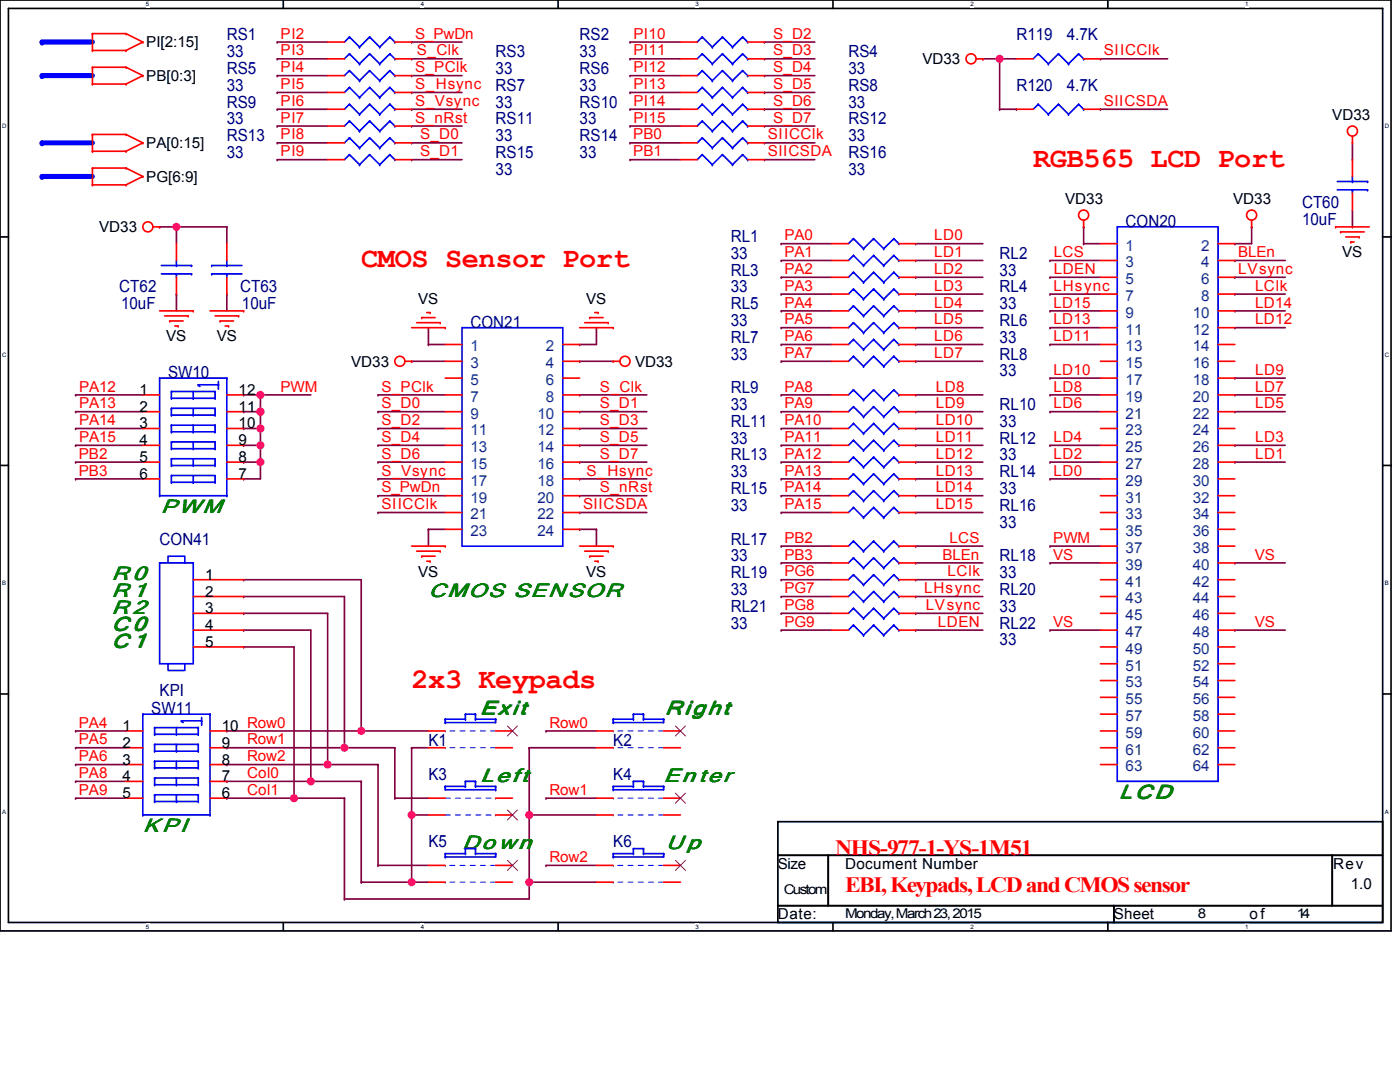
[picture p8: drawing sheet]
<svg xmlns="http://www.w3.org/2000/svg" width="279mm" height="216mm" viewBox="0 0 279 216" stroke-linecap="round" stroke-linejoin="round" font-family="sans-serif">
<defs><g id="words">
<g font-size="5.7" fill="#f00">
<text x="206.2" y="33.2">RGB565 LCD Port</text>
<text x="72.1" y="53.4">CMOS Sensor Port</text>
<text x="82.1" y="137.2">2x3 Keypads</text>
</g>
<g font-size="4.4" fill="#f00">
<text x="166.6" y="170.5">NHS-977-1-YS-1M51</text>
<text x="168.6" y="177.9">EBI, Keypads, LCD and CMOS sensor</text>
</g>
<g font-size="4" fill="#008000">
<text x="32.2" y="102.3">PWM</text>
<text x="22.2" y="119.2">R 1</text>
<text x="22.2" y="115.8">R 0</text>
<text x="85.5" y="119.1">CMOS SEN SOR</text>
<text x="85.6" y="119.1">CMOS SENSOR</text>
<text x="22.2" y="122.5">R 2</text>
<text x="22.2" y="125.9">C 0</text>
<text x="22.2" y="129.2">C 1</text>
<text x="95.9" y="142.5">Exit</text>
<text x="132.8" y="142.5">Right</text>
<text x="95.9" y="156">Left</text>
<text x="132.4" y="156">En ter</text>
<text x="223.4" y="159.3">LCD</text>
<text x="28.5" y="166.1">K PI</text>
<text x="92.2" y="169.5">Do wn</text>
<text x="133" y="169.4">U p</text>
</g>
<g font-size="3.3" fill="#000080">
<text x="45.3" y="8.1">RS1</text>
<text x="45.3" y="11.4">33</text>
<text x="98.9" y="11.4">RS3</text>
<text x="115.7" y="8.1">RS2</text>
<text x="115.7" y="11.4">33</text>
<text x="169.3" y="11.4">RS4</text>
<text x="202.9" y="8.1">R119</text>
<text x="212.9" y="8.1">4.7K</text>
<text x="45.3" y="14.8">RS5</text>
<text x="98.9" y="14.8">33</text>
<text x="115.7" y="14.8">RS6</text>
<text x="169.3" y="14.8">33</text>
<text x="45.3" y="21.5">RS9</text>
<text x="45.3" y="18.1">33</text>
<text x="98.9" y="18.1">RS7</text>
<text x="98.9" y="21.5">33</text>
<text x="115.7" y="21.5">RS10</text>
<text x="115.7" y="18.1">33</text>
<text x="169.3" y="18.1">RS8</text>
<text x="169.3" y="21.5">33</text>
<text x="202.9" y="18.1">R120</text>
<text x="212.9" y="18.1">4.7K</text>
<text x="45.3" y="28.2">RS13</text>
<text x="45.3" y="24.8">33</text>
<text x="98.9" y="24.8">RS11</text>
<text x="98.9" y="28.2">33</text>
<text x="115.7" y="28.2">RS14</text>
<text x="115.7" y="24.8">33</text>
<text x="169.3" y="24.8">RS12</text>
<text x="169.3" y="28.2">33</text>
<text x="45.3" y="31.5">33</text>
<text x="98.9" y="31.5">RS15</text>
<text x="98.9" y="34.9">33</text>
<text x="115.7" y="31.5">33</text>
<text x="169.3" y="31.5">RS16</text>
<text x="169.3" y="34.9">33</text>
<text x="259.8" y="41.6">CT60</text>
<text x="224.6" y="45.3">CON20</text>
<text x="259.8" y="44.9">10uF</text>
<text x="145.9" y="48.3">RL1</text>
<text x="145.9" y="51.7">33</text>
<text x="199.5" y="51.7">RL2</text>
<text x="23.8" y="58.4">CT62</text>
<text x="47.9" y="58.4">CT63</text>
<text x="145.9" y="55">RL3</text>
<text x="145.9" y="58.4">33</text>
<text x="199.5" y="58.4">RL4</text>
<text x="199.5" y="55">33</text>
<text x="24.1" y="61.7">10uF</text>
<text x="48.3" y="61.7">10uF</text>
<text x="93.9" y="65.4">CON21</text>
<text x="145.9" y="61.7">RL5</text>
<text x="145.9" y="65.1">33</text>
<text x="199.5" y="65.1">RL6</text>
<text x="199.5" y="61.7">33</text>
<text x="145.9" y="68.4">RL7</text>
<text x="145.9" y="71.8">33</text>
<text x="199.5" y="71.8">RL8</text>
<text x="199.5" y="68.4">33</text>
<text x="33.5" y="75.5">SW10</text>
<text x="199.5" y="75.1">33</text>
<text x="145.9" y="78.5">RL9</text>
<text x="145.9" y="81.8">33</text>
<text x="199.5" y="81.8">RL10</text>
<text x="145.9" y="85.2">RL11</text>
<text x="145.9" y="88.5">33</text>
<text x="199.5" y="88.5">RL12</text>
<text x="199.5" y="85.2">33</text>
<text x="145.9" y="91.9">RL13</text>
<text x="145.9" y="95.2">33</text>
<text x="199.5" y="95.2">RL14</text>
<text x="199.5" y="91.9">33</text>
<text x="145.9" y="98.6">RL15</text>
<text x="145.9" y="101.9">33</text>
<text x="199.5" y="101.9">RL16</text>
<text x="199.5" y="98.6">33</text>
<text x="199.5" y="105.3">33</text>
<text x="31.9" y="108.6">CON41</text>
<text x="145.9" y="108.6">RL17</text>
<text x="145.9" y="112">33</text>
<text x="199.5" y="112">RL18</text>
<text x="145.9" y="115.4">RL19</text>
<text x="145.9" y="118.7">33</text>
<text x="199.5" y="115.4">33</text>
<text x="199.5" y="118.7">RL20</text>
<text x="145.9" y="122.1">RL21</text>
<text x="145.9" y="125.4">33</text>
<text x="199.5" y="125.4">RL22</text>
<text x="199.5" y="122.1">33</text>
<text x="199.5" y="128.8">33</text>
<text x="30.2" y="142.5">SW11</text>
<text x="31.9" y="138.8">KPI</text>
<text x="85.5" y="148.9">K1</text>
<text x="122.4" y="148.9">K2</text>
<text x="85.5" y="155.6">K3</text>
<text x="122.4" y="155.6">K4</text>
<text x="85.5" y="169">K5</text>
<text x="122.4" y="169">K6</text>
</g>
<g font-size="3">
<text x="29.2" y="9.4">PI[2:15]</text>
<text x="29.2" y="16.1">PB[0:3]</text>
<text x="184.1" y="12.8">VD33</text>
<text x="265.9" y="23.9">VD33</text>
<text x="29.2" y="29.6">PA[0:15]</text>
<text x="29.2" y="36.3">PG[6:9]</text>
<text x="212.6" y="40.6">VD33</text>
<text x="246.1" y="40.6">VD33</text>
<text x="19.8" y="46.3">VD33</text>
<text x="267.9" y="51.4">VS</text>
<text x="83.5" y="60.7">VS</text>
<text x="117" y="60.7">VS</text>
<text x="33.2" y="68.1">VS</text>
<text x="43.2" y="68.1">VS</text>
<text x="70.1" y="73.1">VD33</text>
<text x="126.7" y="73.1">VD33</text>
<text x="27.8" y="78.8">1</text>
<text x="27.8" y="82.1">2</text>
<text x="47.6" y="78.8">12</text>
<text x="47.6" y="82.1">11</text>
<text x="27.8" y="85.5">3</text>
<text x="27.8" y="88.8">4</text>
<text x="47.6" y="85.5">10</text>
<text x="47.6" y="88.8">9</text>
<text x="27.8" y="92.2">5</text>
<text x="27.8" y="95.6">6</text>
<text x="47.6" y="92.2">8</text>
<text x="47.6" y="95.6">7</text>
<text x="40.9" y="115.7">1</text>
<text x="40.9" y="119">2</text>
<text x="83.5" y="115.1">VS</text>
<text x="117" y="115.1">VS</text>
<text x="40.9" y="122.4">3</text>
<text x="40.9" y="125.7">4</text>
<text x="40.9" y="129.1">5</text>
<text x="24.5" y="145.8">1</text>
<text x="24.5" y="149.2">2</text>
<text x="44.3" y="145.8">10 Row0</text>
<text x="44.3" y="149.2">9</text>
<text x="24.5" y="152.6">3</text>
<text x="24.5" y="155.9">4</text>
<text x="44.3" y="152.6">8</text>
<text x="44.3" y="155.9">7</text>
<text x="24.5" y="159.3">5</text>
<text x="44.3" y="159.3">6</text>
<text x="155.2" y="173.4">Size</text>
<text x="168.6" y="173.4">Document Number</text>
<text x="266" y="173.4">Rev</text>
<text x="269.6" y="177.4">1.0</text>
<text x="155.2" y="183.5">Date:</text>
<text x="222.3" y="183.5">Sheet</text>
<text x="249.4" y="183.5">of</text>
</g>
<g font-size="3" fill="#f00">
<text x="56" y="11.1">PI3</text>
<text x="56" y="7.7">PI2</text>
<text x="82.8" y="7.7">S_PwDn</text>
<text x="83.2" y="11.1">S_Clk</text>
<text x="126.4" y="7.7">PI10</text>
<text x="126.4" y="11.1">PI11</text>
<text x="154.3" y="11.1">S_D3</text>
<text x="154.3" y="7.7">S_D2</text>
<text x="220.3" y="11.1">SIICClk</text>
<text x="56" y="14.4">PI4</text>
<text x="56" y="17.8">PI5</text>
<text x="82.8" y="14.4">S_PClk</text>
<text x="82.8" y="17.8">S_Hsync</text>
<text x="126.4" y="17.8">PI13</text>
<text x="126.4" y="14.4">PI12</text>
<text x="154.3" y="17.8">S_D5</text>
<text x="154.3" y="14.4">S_D4</text>
<text x="56" y="21.1">PI6</text>
<text x="82.8" y="21.1">S_Vsync</text>
<text x="126.4" y="21.1">PI14</text>
<text x="154.3" y="21.1">S_D6</text>
<text x="220.3" y="21.1">SIICSDA</text>
<text x="56" y="27.8">PI8</text>
<text x="56" y="24.5">PI7</text>
<text x="82.8" y="24.5">S_nRst</text>
<text x="83.9" y="27.8">S_D0</text>
<text x="126.4" y="27.8">PB0</text>
<text x="126.4" y="24.5">PI15</text>
<text x="153.2" y="27.8">SIICClk</text>
<text x="154.3" y="24.5">S_D7</text>
<text x="56" y="31.2">PI9</text>
<text x="83.9" y="31.2">S_D1</text>
<text x="126.4" y="31.2">PB1</text>
<text x="153.2" y="31.2">SIICSDA</text>
<text x="156.6" y="47.9">PA0</text>
<text x="186.4" y="47.9">LD0</text>
<text x="156.6" y="51.3">PA1</text>
<text x="186.4" y="51.3">LD1</text>
<text x="210.3" y="51.3">LCS</text>
<text x="247.1" y="51.3">BLEn</text>
<text x="156.6" y="54.7">PA2</text>
<text x="156.6" y="58">PA3</text>
<text x="186.4" y="54.7">LD2</text>
<text x="186.4" y="58">LD3</text>
<text x="210.2" y="58">LHsync</text>
<text x="210.3" y="54.7">LDEN</text>
<text x="247.1" y="54.7">LVsync</text>
<text x="250.5" y="58">LClk</text>
<text x="156.6" y="64.7">PA5</text>
<text x="156.6" y="61.4">PA4</text>
<text x="186.4" y="64.7">LD5</text>
<text x="186.4" y="61.4">LD4</text>
<text x="210.2" y="61.4">LD15</text>
<text x="210.2" y="64.7">LD13</text>
<text x="250.5" y="61.4">LD14</text>
<text x="250.5" y="64.7">LD12</text>
<text x="156.6" y="68.1">PA6</text>
<text x="156.6" y="71.4">PA7</text>
<text x="186.4" y="71.4">LD7</text>
<text x="186.4" y="68.1">LD6</text>
<text x="210.2" y="68.1">LD11</text>
<text x="210.2" y="74.8">LD10</text>
<text x="250.5" y="74.8">LD9</text>
<text x="15.8" y="78.1">PA12</text>
<text x="15.8" y="81.5">PA13</text>
<text x="56" y="78.1">PWM</text>
<text x="76.1" y="78.1">S_PClk</text>
<text x="76.2" y="81.5">S_D0</text>
<text x="119.7" y="78.1">S_Clk</text>
<text x="119.7" y="81.5">S_D1</text>
<text x="156.6" y="81.5">PA9</text>
<text x="156.6" y="78.1">PA8</text>
<text x="186.8" y="78.1">LD8</text>
<text x="186.8" y="81.5">LD9</text>
<text x="210.2" y="78.1">LD8</text>
<text x="210.2" y="81.5">LD6</text>
<text x="250.5" y="78.1">LD7</text>
<text x="250.5" y="81.5">LD5</text>
<text x="15.8" y="84.8">PA14</text>
<text x="15.8" y="88.2">PA15</text>
<text x="76.2" y="88.2">S_D4</text>
<text x="76.2" y="84.8">S_D2</text>
<text x="119.7" y="84.8">S_D3</text>
<text x="119.7" y="88.2">S_D5</text>
<text x="156.6" y="88.2">PA11</text>
<text x="156.6" y="84.8">PA10</text>
<text x="186.8" y="88.2">LD11</text>
<text x="186.8" y="84.8">LD10</text>
<text x="210.2" y="88.2">LD4</text>
<text x="250.5" y="88.2">LD3</text>
<text x="15.7" y="91.5">PB2</text>
<text x="15.7" y="94.9">PB3</text>
<text x="76.1" y="94.9">S_Vsync</text>
<text x="76.2" y="91.5">S_D6</text>
<text x="117" y="94.9">S_Hsync</text>
<text x="119.7" y="91.5">S_D7</text>
<text x="156.6" y="91.5">PA12</text>
<text x="156.6" y="94.9">PA13</text>
<text x="186.8" y="91.5">LD12</text>
<text x="186.8" y="94.9">LD13</text>
<text x="210.2" y="91.5">LD2</text>
<text x="210.2" y="94.9">LD0</text>
<text x="250.5" y="91.5">LD1</text>
<text x="76.1" y="101.6">SIICClk</text>
<text x="76.1" y="98.2">S_PwDn</text>
<text x="116.4" y="101.6">SIICSDA</text>
<text x="119.7" y="98.2">S_nRst</text>
<text x="156.6" y="101.6">PA15</text>
<text x="156.6" y="98.2">PA14</text>
<text x="186.8" y="98.2">LD14</text>
<text x="186.8" y="101.6">LD15</text>
<text x="156.6" y="108.3">PB2</text>
<text x="156.6" y="111.7">PB3</text>
<text x="188.1" y="111.7">BLEn</text>
<text x="189.5" y="108.3">LCS</text>
<text x="210.2" y="111.7">VS</text>
<text x="210.2" y="108.3">PWM</text>
<text x="250.4" y="111.7">VS</text>
<text x="156.6" y="115">PG6</text>
<text x="156.6" y="118.4">PG7</text>
<text x="184.4" y="118.4">LHsync</text>
<text x="189.1" y="115">LClk</text>
<text x="156.6" y="121.7">PG8</text>
<text x="156.6" y="125.1">PG9</text>
<text x="184.7" y="121.7">LVsync</text>
<text x="187.2" y="125.1">LDEN</text>
<text x="210.2" y="125.1">VS</text>
<text x="250.4" y="125.1">VS</text>
<text x="15.7" y="145.2">PA4</text>
<text x="15.7" y="148.5">PA5</text>
<text x="49.3" y="148.5">Row1</text>
<text x="109.6" y="145.2">Row0</text>
<text x="15.7" y="151.9">PA6</text>
<text x="15.7" y="155.2">PA8</text>
<text x="49.3" y="155.2">Col0</text>
<text x="49.3" y="151.9">Row2</text>
<text x="15.7" y="158.6">PA9</text>
<text x="49.3" y="158.6">Col1</text>
<text x="109.6" y="158.6">Row1</text>
<text x="109.6" y="172">Row2</text>
</g>
<g font-size="3" fill="#004080">
<text x="224.6" y="50">1</text>
<text x="224.6" y="53.3">3</text>
<text x="239.7" y="50">2</text>
<text x="239.7" y="53.3">4</text>
<text x="224.6" y="56.7">5</text>
<text x="239.7" y="56.7">6</text>
<text x="224.6" y="60">7</text>
<text x="224.6" y="63.4">9</text>
<text x="238" y="63.4">10</text>
<text x="239.7" y="60">8</text>
<text x="93.9" y="70.1">1</text>
<text x="109" y="70.1">2</text>
<text x="224.6" y="66.8">11</text>
<text x="224.6" y="70.1">13</text>
<text x="238" y="66.8">12</text>
<text x="238" y="70.1">14</text>
<text x="93.9" y="73.5">3</text>
<text x="93.9" y="76.8">5</text>
<text x="109" y="73.5">4</text>
<text x="109" y="76.8">6</text>
<text x="224.6" y="73.5">15</text>
<text x="224.6" y="76.8">17</text>
<text x="238" y="73.5">16</text>
<text x="238" y="76.8">18</text>
<text x="93.9" y="80.2">7</text>
<text x="93.9" y="83.5">9</text>
<text x="107.3" y="83.5">10</text>
<text x="109" y="80.2">8</text>
<text x="224.6" y="80.2">19</text>
<text x="224.6" y="83.5">21</text>
<text x="238" y="80.2">20</text>
<text x="238" y="83.5">22</text>
<text x="93.9" y="86.9">11</text>
<text x="107.3" y="86.9">12</text>
<text x="224.6" y="86.9">23</text>
<text x="238" y="86.9">24</text>
<text x="93.9" y="90.2">13</text>
<text x="93.9" y="93.6">15</text>
<text x="107.3" y="90.2">14</text>
<text x="107.3" y="93.6">16</text>
<text x="224.6" y="90.2">25</text>
<text x="224.6" y="93.6">27</text>
<text x="238" y="90.2">26</text>
<text x="238" y="93.6">28</text>
<text x="93.9" y="96.9">17</text>
<text x="93.9" y="100.3">19</text>
<text x="107.3" y="96.9">18</text>
<text x="107.3" y="100.3">20</text>
<text x="224.6" y="96.9">29</text>
<text x="224.6" y="100.3">31</text>
<text x="238" y="96.9">30</text>
<text x="238" y="100.3">32</text>
<text x="93.9" y="103.6">21</text>
<text x="93.9" y="107">23</text>
<text x="107.3" y="103.6">22</text>
<text x="107.3" y="107">24</text>
<text x="224.6" y="103.6">33</text>
<text x="224.6" y="107">35</text>
<text x="238" y="103.6">34</text>
<text x="238" y="107">36</text>
<text x="224.6" y="110.3">37</text>
<text x="224.6" y="113.7">39</text>
<text x="238" y="110.3">38</text>
<text x="238" y="113.7">40</text>
<text x="224.6" y="117">41</text>
<text x="238" y="117">42</text>
<text x="224.6" y="120.4">43</text>
<text x="224.6" y="123.7">45</text>
<text x="238" y="120.4">44</text>
<text x="238" y="123.7">46</text>
<text x="224.6" y="127.1">47</text>
<text x="224.6" y="130.5">49</text>
<text x="238" y="127.1">48</text>
<text x="238" y="130.5">50</text>
<text x="224.6" y="133.8">51</text>
<text x="224.6" y="137.2">53</text>
<text x="238" y="133.8">52</text>
<text x="238" y="137.2">54</text>
<text x="224.6" y="140.5">55</text>
<text x="224.6" y="143.9">57</text>
<text x="238" y="140.5">56</text>
<text x="238" y="143.9">58</text>
<text x="224.6" y="147.2">59</text>
<text x="238" y="147.2">60</text>
<text x="224.6" y="150.6">61</text>
<text x="224.6" y="153.9">63</text>
<text x="238" y="150.6">62</text>
<text x="238" y="153.9">64</text>
</g>
<g font-size="2.7">
<text x="156.4" y="178.5">Custom</text>
<text x="168.7" y="183.1">Monday, March 23, 2015</text>
<text x="239.1" y="183.1">8</text>
<text x="258.8" y="183.1">14</text>
</g>
<g font-size="1.2">
<text x="29.1" y="1.3">5</text>
<text x="84" y="1.3">4</text>
<text x="138.8" y="1.3">3</text>
<text x="193.7" y="1.3">2</text>
<text x="248.5" y="1.3">1</text>
<text x=".4" y="25.6">D</text>
<text x="276.4" y="25.6">D</text>
<text x=".4" y="71.2">C</text>
<text x="276.4" y="71.2">C</text>
<text x=".4" y="116.8">B</text>
<text x="276.4" y="116.8">B</text>
<text x=".4" y="162.4">A</text>
<text x="276.4" y="162.4">A</text>
<text x="29.1" y="185.3">5</text>
<text x="84" y="185.3">4</text>
<text x="138.8" y="185.3">3</text>
<text x="193.7" y="185.3">2</text>
<text x="248.5" y="185.3">1</text>
</g>
</g></defs>
<path d="M0 0h277.6v185.8h-277.6zM1.7 1.7h274.2v182.4h-274.2z" fill="none" stroke="#000" stroke-width=".33"/>
<g fill="#fff">
<path d="M29.1 .2h.7v1.3h-.7z"/>
<path d="M29.1 184.2h.7v1.4h-.7z"/>
</g>
<path d="M56.5 0v1.7M56.5 184.1v1.7" fill="none" stroke="#000" stroke-width=".33"/>
<g fill="#fff">
<path d="M84 .2h.6v1.3h-.6z"/>
<path d="M84 184.2h.6v1.4h-.6z"/>
</g>
<path d="M111.4 0v1.7M111.4 184.1v1.7" fill="none" stroke="#000" stroke-width=".33"/>
<g fill="#fff">
<path d="M138.8 .2h.7v1.3h-.7z"/>
<path d="M138.8 184.2h.7v1.4h-.7z"/>
</g>
<path d="M166.2 0v1.7M166.2 184.1v1.7" fill="none" stroke="#000" stroke-width=".33"/>
<g fill="#fff">
<path d="M193.7 .2h.6v1.3h-.6z"/>
<path d="M193.7 184.2h.6v1.4h-.6z"/>
</g>
<path d="M221.1 0v1.7M221.1 184.1v1.7" fill="none" stroke="#000" stroke-width=".33"/>
<g fill="#fff">
<path d="M248.5 .2h.7v1.3h-.7z"/>
<path d="M248.5 184.2h.7v1.4h-.7z"/>
<path d="M.4 24.5h.9v1.3h-.9z"/>
<path d="M276.4 24.5h.8v1.3h-.8z"/>
<path d="M.4 70.1h.9v1.3h-.9z"/>
<path d="M276.4 70.1h.8v1.3h-.8z"/>
</g>
<path d="M0 47.3h1.7M275.9 47.3h1.7" fill="none" stroke="#000" stroke-width=".33"/>
<g fill="#fff">
<path d="M.4 115.7h.8v1.3h-.8z"/>
<path d="M276.4 115.7h.8v1.3h-.8z"/>
</g>
<path d="M0 92.9h1.7M275.9 92.9h1.7" fill="none" stroke="#000" stroke-width=".33"/>
<g fill="#fff">
<path d="M.4 161.3h.8v1.3h-.8z"/>
<path d="M276.4 161.3h.8v1.3h-.8z"/>
</g>
<path d="M0 138.5h1.7M275.9 138.5h1.7" fill="none" stroke="#000" stroke-width=".33"/>
<path d="M8.4 28.5h10" fill="none" stroke="#00f" stroke-width="1"/>
<circle cx="8.4" cy="28.5" r=".5" fill="#00f"/>
<path d="M68.7 149.2h10.1" fill="none" stroke="#800040" stroke-width=".33"/>
<circle cx="68.7" cy="149.2" r=".17" fill="#800040"/>
<path d="M62 155.9h10.1" fill="none" stroke="#800040" stroke-width=".33"/>
<circle cx="62" cy="155.9" r=".17" fill="#800040"/>
<path d="M72.1 155.9v20.1" fill="none" stroke="#800040" stroke-width=".33"/>
<circle cx="72.1" cy="155.9" r=".17" fill="#800040"/>
<path d="M82.1 149.2h3.4" fill="none" stroke="#800040" stroke-width=".33"/>
<circle cx="82.1" cy="149.2" r=".17" fill="#800040"/>
<path d="M82.1 149.2v13.4" fill="none" stroke="#800040" stroke-width=".33"/>
<circle cx="82.1" cy="149.2" r=".17" fill="#800040"/>
<path d="M82.1 162.6h3.4" fill="none" stroke="#800040" stroke-width=".33"/>
<circle cx="82.1" cy="162.6" r=".17" fill="#800040"/>
<path d="M82.1 162.6v13.4" fill="none" stroke="#800040" stroke-width=".33"/>
<circle cx="82.1" cy="162.6" r=".17" fill="#800040"/>
<path d="M15.1 145.9h10.1" fill="none" stroke="#800040" stroke-width=".33"/>
<circle cx="15.1" cy="145.9" r=".17" fill="#800040"/>
<path d="M15.1 149.2h10.1" fill="none" stroke="#800040" stroke-width=".33"/>
<circle cx="15.1" cy="149.2" r=".17" fill="#800040"/>
<path d="M15.1 152.6h10.1" fill="none" stroke="#800040" stroke-width=".33"/>
<circle cx="15.1" cy="152.6" r=".17" fill="#800040"/>
<path d="M15.1 155.9h10.1" fill="none" stroke="#800040" stroke-width=".33"/>
<circle cx="15.1" cy="155.9" r=".17" fill="#800040"/>
<path d="M15.1 159.3h10.1" fill="none" stroke="#800040" stroke-width=".33"/>
<circle cx="15.1" cy="159.3" r=".17" fill="#800040"/>
<path d="M82.1 176h3.4" fill="none" stroke="#800040" stroke-width=".33"/>
<circle cx="82.1" cy="176" r=".17" fill="#800040"/>
<path d="M15.1 78.8h13.4" fill="none" stroke="#800040" stroke-width=".33"/>
<circle cx="15.1" cy="78.8" r=".17" fill="#800040"/>
<path d="M15.1 82.1h13.4" fill="none" stroke="#800040" stroke-width=".33"/>
<circle cx="15.1" cy="82.1" r=".17" fill="#800040"/>
<path d="M48.6 85.5h3.4" fill="none" stroke="#800040" stroke-width=".33"/>
<circle cx="48.6" cy="85.5" r=".17" fill="#800040"/>
<path d="M8.4 15.1h10" fill="none" stroke="#00f" stroke-width="1"/>
<circle cx="8.4" cy="15.1" r=".5" fill="#00f"/>
<path d="M35.2 58.7v3.3" fill="none" stroke="#800040" stroke-width=".33"/>
<circle cx="35.2" cy="58.7" r=".17" fill="#800040"/>
<path d="M45.3 58.7v3.3" fill="none" stroke="#800040" stroke-width=".33"/>
<circle cx="45.3" cy="58.7" r=".17" fill="#800040"/>
<path d="M52 85.5v3.4" fill="none" stroke="#800040" stroke-width=".33"/>
<circle cx="52" cy="85.5" r=".17" fill="#800040"/>
<path d="M152.6 21.8h10" fill="none" stroke="#800040" stroke-width=".33"/>
<circle cx="152.6" cy="21.8" r=".17" fill="#800040"/>
<path d="M55.3 28.5h10.1" fill="none" stroke="#800040" stroke-width=".33"/>
<circle cx="55.3" cy="28.5" r=".17" fill="#800040"/>
<path d="M152.6 28.5h10" fill="none" stroke="#800040" stroke-width=".33"/>
<circle cx="152.6" cy="28.5" r=".17" fill="#800040"/>
<path d="M125.7 31.9h10.1" fill="none" stroke="#800040" stroke-width=".33"/>
<circle cx="125.7" cy="31.9" r=".17" fill="#800040"/>
<path d="M82.1 25.2h10.1" fill="none" stroke="#800040" stroke-width=".33"/>
<circle cx="82.1" cy="25.2" r=".17" fill="#800040"/>
<path d="M125.7 25.2h10.1" fill="none" stroke="#800040" stroke-width=".33"/>
<circle cx="125.7" cy="25.2" r=".17" fill="#800040"/>
<path d="M152.6 18.4h10" fill="none" stroke="#800040" stroke-width=".33"/>
<circle cx="152.6" cy="18.4" r=".17" fill="#800040"/>
<path d="M55.3 21.8h10.1" fill="none" stroke="#800040" stroke-width=".33"/>
<circle cx="55.3" cy="21.8" r=".17" fill="#800040"/>
<path d="M55.3 11.7h10.1" fill="none" stroke="#800040" stroke-width=".33"/>
<circle cx="55.3" cy="11.7" r=".17" fill="#800040"/>
<path d="M152.6 11.7h10" fill="none" stroke="#800040" stroke-width=".33"/>
<circle cx="152.6" cy="11.7" r=".17" fill="#800040"/>
<path d="M125.7 18.4h10.1" fill="none" stroke="#800040" stroke-width=".33"/>
<circle cx="125.7" cy="18.4" r=".17" fill="#800040"/>
<path d="M82.1 28.5h10.1" fill="none" stroke="#800040" stroke-width=".33"/>
<circle cx="82.1" cy="28.5" r=".17" fill="#800040"/>
<path d="M82.1 15.1h10.1" fill="none" stroke="#800040" stroke-width=".33"/>
<circle cx="82.1" cy="15.1" r=".17" fill="#800040"/>
<path d="M55.3 15.1h10.1" fill="none" stroke="#800040" stroke-width=".33"/>
<circle cx="55.3" cy="15.1" r=".17" fill="#800040"/>
<path d="M125.7 15.1h10.1" fill="none" stroke="#800040" stroke-width=".33"/>
<circle cx="125.7" cy="15.1" r=".17" fill="#800040"/>
<path d="M55.3 25.2h10.1" fill="none" stroke="#800040" stroke-width=".33"/>
<circle cx="55.3" cy="25.2" r=".17" fill="#800040"/>
<path d="M125.7 21.8h10.1" fill="none" stroke="#800040" stroke-width=".33"/>
<circle cx="125.7" cy="21.8" r=".17" fill="#800040"/>
<path d="M82.1 21.8h10.1" fill="none" stroke="#800040" stroke-width=".33"/>
<circle cx="82.1" cy="21.8" r=".17" fill="#800040"/>
<path d="M55.3 31.9h10.1" fill="none" stroke="#800040" stroke-width=".33"/>
<circle cx="55.3" cy="31.9" r=".17" fill="#800040"/>
<path d="M55.3 8.4h10.1" fill="none" stroke="#800040" stroke-width=".33"/>
<circle cx="55.3" cy="8.4" r=".17" fill="#800040"/>
<path d="M152.6 25.2h10" fill="none" stroke="#800040" stroke-width=".33"/>
<circle cx="152.6" cy="25.2" r=".17" fill="#800040"/>
<path d="M82.1 8.4h10.1" fill="none" stroke="#800040" stroke-width=".33"/>
<circle cx="82.1" cy="8.4" r=".17" fill="#800040"/>
<path d="M55.3 18.4h10.1" fill="none" stroke="#800040" stroke-width=".33"/>
<circle cx="55.3" cy="18.4" r=".17" fill="#800040"/>
<path d="M152.6 31.9h10" fill="none" stroke="#800040" stroke-width=".33"/>
<circle cx="152.6" cy="31.9" r=".17" fill="#800040"/>
<path d="M82.1 31.9h10.1" fill="none" stroke="#800040" stroke-width=".33"/>
<circle cx="82.1" cy="31.9" r=".17" fill="#800040"/>
<path d="M82.1 11.7h10.1" fill="none" stroke="#800040" stroke-width=".33"/>
<circle cx="82.1" cy="11.7" r=".17" fill="#800040"/>
<path d="M152.6 8.4h10" fill="none" stroke="#800040" stroke-width=".33"/>
<circle cx="152.6" cy="8.4" r=".17" fill="#800040"/>
<path d="M125.7 28.5h10.1" fill="none" stroke="#800040" stroke-width=".33"/>
<circle cx="125.7" cy="28.5" r=".17" fill="#800040"/>
<path d="M125.7 8.4h10.1" fill="none" stroke="#800040" stroke-width=".33"/>
<circle cx="125.7" cy="8.4" r=".17" fill="#800040"/>
<path d="M125.7 11.7h10.1" fill="none" stroke="#800040" stroke-width=".33"/>
<circle cx="125.7" cy="11.7" r=".17" fill="#800040"/>
<path d="M82.1 18.4h10.1" fill="none" stroke="#800040" stroke-width=".33"/>
<circle cx="82.1" cy="18.4" r=".17" fill="#800040"/>
<path d="M152.6 15.1h10" fill="none" stroke="#800040" stroke-width=".33"/>
<circle cx="152.6" cy="15.1" r=".17" fill="#800040"/>
<path d="M68.7 159.3v20.1" fill="none" stroke="#800040" stroke-width=".33"/>
<circle cx="68.7" cy="159.3" r=".17" fill="#800040"/>
<path d="M75.4 152.6v20.1" fill="none" stroke="#800040" stroke-width=".33"/>
<circle cx="75.4" cy="152.6" r=".17" fill="#800040"/>
<path d="M78.8 149.2v10.1" fill="none" stroke="#800040" stroke-width=".33"/>
<circle cx="78.8" cy="149.2" r=".17" fill="#800040"/>
<path d="M105.6 176v3.4" fill="none" stroke="#800040" stroke-width=".33"/>
<circle cx="105.6" cy="176" r=".17" fill="#800040"/>
<path d="M105.6 149.2v13.4" fill="none" stroke="#800040" stroke-width=".33"/>
<circle cx="105.6" cy="149.2" r=".17" fill="#800040"/>
<path d="M72.1 145.9h13.4" fill="none" stroke="#800040" stroke-width=".33"/>
<circle cx="72.1" cy="145.9" r=".17" fill="#800040"/>
<path d="M109 145.9h10" fill="none" stroke="#800040" stroke-width=".33"/>
<circle cx="109" cy="145.9" r=".17" fill="#800040"/>
<path d="M78.8 159.3h6.7" fill="none" stroke="#800040" stroke-width=".33"/>
<circle cx="78.8" cy="159.3" r=".17" fill="#800040"/>
<path d="M109 159.3h10" fill="none" stroke="#800040" stroke-width=".33"/>
<circle cx="109" cy="159.3" r=".17" fill="#800040"/>
<path d="M109 172.7h10" fill="none" stroke="#800040" stroke-width=".33"/>
<circle cx="109" cy="172.7" r=".17" fill="#800040"/>
<path d="M72.1 176h10" fill="none" stroke="#800040" stroke-width=".33"/>
<circle cx="72.1" cy="176" r=".17" fill="#800040"/>
<path d="M8.4 8.4h10" fill="none" stroke="#00f" stroke-width="1"/>
<circle cx="8.4" cy="8.4" r=".5" fill="#00f"/>
<path d="M15.1 92.2h13.4" fill="none" stroke="#800040" stroke-width=".33"/>
<circle cx="15.1" cy="92.2" r=".17" fill="#800040"/>
<path d="M15.1 95.6h13.4" fill="none" stroke="#800040" stroke-width=".33"/>
<circle cx="15.1" cy="95.6" r=".17" fill="#800040"/>
<path d="M15.1 85.5h13.4" fill="none" stroke="#800040" stroke-width=".33"/>
<circle cx="15.1" cy="85.5" r=".17" fill="#800040"/>
<path d="M15.1 88.9h13.4" fill="none" stroke="#800040" stroke-width=".33"/>
<circle cx="15.1" cy="88.9" r=".17" fill="#800040"/>
<path d="M48.6 95.6h3.4" fill="none" stroke="#800040" stroke-width=".33"/>
<circle cx="48.6" cy="95.6" r=".17" fill="#800040"/>
<path d="M85.5 105.6h3.4" fill="none" stroke="#800040" stroke-width=".33"/>
<circle cx="85.5" cy="105.6" r=".17" fill="#800040"/>
<path d="M115.7 98.9h13.4" fill="none" stroke="#800040" stroke-width=".33"/>
<circle cx="115.7" cy="98.9" r=".17" fill="#800040"/>
<path d="M115.7 85.5h13.4" fill="none" stroke="#800040" stroke-width=".33"/>
<circle cx="115.7" cy="85.5" r=".17" fill="#800040"/>
<path d="M75.4 82.1h13.5" fill="none" stroke="#800040" stroke-width=".33"/>
<circle cx="75.4" cy="82.1" r=".17" fill="#800040"/>
<path d="M75.4 102.3h13.5" fill="none" stroke="#800040" stroke-width=".33"/>
<circle cx="75.4" cy="102.3" r=".17" fill="#800040"/>
<path d="M115.7 92.2h13.4" fill="none" stroke="#800040" stroke-width=".33"/>
<circle cx="115.7" cy="92.2" r=".17" fill="#800040"/>
<path d="M75.4 92.2h13.5" fill="none" stroke="#800040" stroke-width=".33"/>
<circle cx="75.4" cy="92.2" r=".17" fill="#800040"/>
<path d="M75.4 98.9h13.5" fill="none" stroke="#800040" stroke-width=".33"/>
<circle cx="75.4" cy="98.9" r=".17" fill="#800040"/>
<path d="M115.7 72.1h6.7" fill="none" stroke="#800040" stroke-width=".33"/>
<circle cx="115.7" cy="72.1" r=".17" fill="#800040"/>
<path d="M75.4 78.8h13.5" fill="none" stroke="#800040" stroke-width=".33"/>
<circle cx="75.4" cy="78.8" r=".17" fill="#800040"/>
<path d="M115.7 82.1h13.4" fill="none" stroke="#800040" stroke-width=".33"/>
<circle cx="115.7" cy="82.1" r=".17" fill="#800040"/>
<path d="M35.2 45.3h10.1" fill="none" stroke="#800040" stroke-width=".33"/>
<circle cx="35.2" cy="45.3" r=".17" fill="#800040"/>
<path d="M115.7 68.7h3.3" fill="none" stroke="#800040" stroke-width=".33"/>
<circle cx="115.7" cy="68.7" r=".17" fill="#800040"/>
<path d="M82.1 72.1h6.8" fill="none" stroke="#800040" stroke-width=".33"/>
<circle cx="82.1" cy="72.1" r=".17" fill="#800040"/>
<path d="M115.7 102.3h13.4" fill="none" stroke="#800040" stroke-width=".33"/>
<circle cx="115.7" cy="102.3" r=".17" fill="#800040"/>
<path d="M75.4 95.6h13.5" fill="none" stroke="#800040" stroke-width=".33"/>
<circle cx="75.4" cy="95.6" r=".17" fill="#800040"/>
<path d="M115.7 95.6h13.4" fill="none" stroke="#800040" stroke-width=".33"/>
<circle cx="115.7" cy="95.6" r=".17" fill="#800040"/>
<path d="M115.7 88.9h13.4" fill="none" stroke="#800040" stroke-width=".33"/>
<circle cx="115.7" cy="88.9" r=".17" fill="#800040"/>
<path d="M115.7 78.8h13.4" fill="none" stroke="#800040" stroke-width=".33"/>
<circle cx="115.7" cy="78.8" r=".17" fill="#800040"/>
<path d="M75.4 88.9h13.5" fill="none" stroke="#800040" stroke-width=".33"/>
<circle cx="75.4" cy="88.9" r=".17" fill="#800040"/>
<path d="M75.4 85.5h13.5" fill="none" stroke="#800040" stroke-width=".33"/>
<circle cx="75.4" cy="85.5" r=".17" fill="#800040"/>
<path d="M48.6 82.1h3.4" fill="none" stroke="#800040" stroke-width=".33"/>
<circle cx="48.6" cy="82.1" r=".17" fill="#800040"/>
<path d="M85.5 68.7h3.4" fill="none" stroke="#800040" stroke-width=".33"/>
<circle cx="85.5" cy="68.7" r=".17" fill="#800040"/>
<path d="M115.7 105.6h3.3" fill="none" stroke="#800040" stroke-width=".33"/>
<circle cx="115.7" cy="105.6" r=".17" fill="#800040"/>
<path d="M52 78.8v3.3" fill="none" stroke="#800040" stroke-width=".33"/>
<circle cx="52" cy="78.8" r=".17" fill="#800040"/>
<path d="M182.7 72.1h13.4" fill="none" stroke="#800040" stroke-width=".33"/>
<circle cx="182.7" cy="72.1" r=".17" fill="#800040"/>
<path d="M155.9 92.2h10.1" fill="none" stroke="#800040" stroke-width=".33"/>
<circle cx="155.9" cy="92.2" r=".17" fill="#800040"/>
<path d="M246.4 52h10.1" fill="none" stroke="#800040" stroke-width=".33"/>
<circle cx="246.4" cy="52" r=".17" fill="#800040"/>
<path d="M209.6 112.3h10" fill="none" stroke="#800040" stroke-width=".33"/>
<circle cx="209.6" cy="112.3" r=".17" fill="#800040"/>
<path d="M216.3 48.6h3.3" fill="none" stroke="#800040" stroke-width=".33"/>
<circle cx="216.3" cy="48.6" r=".17" fill="#800040"/>
<path d="M182.7 78.8h13.4" fill="none" stroke="#800040" stroke-width=".33"/>
<circle cx="182.7" cy="78.8" r=".17" fill="#800040"/>
<path d="M216.3 45.3v3.3" fill="none" stroke="#800040" stroke-width=".33"/>
<circle cx="216.3" cy="45.3" r=".17" fill="#800040"/>
<path d="M52 92.2v3.4" fill="none" stroke="#800040" stroke-width=".33"/>
<circle cx="52" cy="92.2" r=".17" fill="#800040"/>
<path d="M182.7 48.6h13.4" fill="none" stroke="#800040" stroke-width=".33"/>
<circle cx="182.7" cy="48.6" r=".17" fill="#800040"/>
<path d="M155.9 109h10.1" fill="none" stroke="#800040" stroke-width=".33"/>
<circle cx="155.9" cy="109" r=".17" fill="#800040"/>
<path d="M209.6 55.3h10" fill="none" stroke="#800040" stroke-width=".33"/>
<circle cx="209.6" cy="55.3" r=".17" fill="#800040"/>
<path d="M182.7 92.2h13.4" fill="none" stroke="#800040" stroke-width=".33"/>
<circle cx="182.7" cy="92.2" r=".17" fill="#800040"/>
<path d="M155.9 55.3h10.1" fill="none" stroke="#800040" stroke-width=".33"/>
<circle cx="155.9" cy="55.3" r=".17" fill="#800040"/>
<path d="M45.3 45.3v3.3" fill="none" stroke="#800040" stroke-width=".33"/>
<circle cx="45.3" cy="45.3" r=".17" fill="#800040"/>
<path d="M155.9 102.3h10.1" fill="none" stroke="#800040" stroke-width=".33"/>
<circle cx="155.9" cy="102.3" r=".17" fill="#800040"/>
<path d="M155.9 88.9h10.1" fill="none" stroke="#800040" stroke-width=".33"/>
<circle cx="155.9" cy="88.9" r=".17" fill="#800040"/>
<path d="M182.7 55.3h13.4" fill="none" stroke="#800040" stroke-width=".33"/>
<circle cx="182.7" cy="55.3" r=".17" fill="#800040"/>
<path d="M155.9 115.7h10.1" fill="none" stroke="#800040" stroke-width=".33"/>
<circle cx="155.9" cy="115.7" r=".17" fill="#800040"/>
<path d="M182.7 65.4h13.4" fill="none" stroke="#800040" stroke-width=".33"/>
<circle cx="182.7" cy="65.4" r=".17" fill="#800040"/>
<path d="M182.7 119h13.4" fill="none" stroke="#800040" stroke-width=".33"/>
<circle cx="182.7" cy="119" r=".17" fill="#800040"/>
<path d="M155.9 85.5h10.1" fill="none" stroke="#800040" stroke-width=".33"/>
<circle cx="155.9" cy="85.5" r=".17" fill="#800040"/>
<path d="M52 82.1v3.4" fill="none" stroke="#800040" stroke-width=".33"/>
<circle cx="52" cy="82.1" r=".17" fill="#800040"/>
<path d="M182.7 95.6h13.4" fill="none" stroke="#800040" stroke-width=".33"/>
<circle cx="182.7" cy="95.6" r=".17" fill="#800040"/>
<path d="M155.9 48.6h10.1" fill="none" stroke="#800040" stroke-width=".33"/>
<circle cx="155.9" cy="48.6" r=".17" fill="#800040"/>
<path d="M182.7 98.9h13.4" fill="none" stroke="#800040" stroke-width=".33"/>
<circle cx="182.7" cy="98.9" r=".17" fill="#800040"/>
<path d="M182.7 112.3h13.4" fill="none" stroke="#800040" stroke-width=".33"/>
<circle cx="182.7" cy="112.3" r=".17" fill="#800040"/>
<path d="M48.6 92.2h3.4" fill="none" stroke="#800040" stroke-width=".33"/>
<circle cx="48.6" cy="92.2" r=".17" fill="#800040"/>
<path d="M52 78.8h10" fill="none" stroke="#800040" stroke-width=".33"/>
<circle cx="52" cy="78.8" r=".17" fill="#800040"/>
<path d="M155.9 119h10.1" fill="none" stroke="#800040" stroke-width=".33"/>
<circle cx="155.9" cy="119" r=".17" fill="#800040"/>
<path d="M209.6 58.7h10" fill="none" stroke="#800040" stroke-width=".33"/>
<circle cx="209.6" cy="58.7" r=".17" fill="#800040"/>
<path d="M209.6 52h10" fill="none" stroke="#800040" stroke-width=".33"/>
<circle cx="209.6" cy="52" r=".17" fill="#800040"/>
<path d="M155.9 65.4h10.1" fill="none" stroke="#800040" stroke-width=".33"/>
<circle cx="155.9" cy="65.4" r=".17" fill="#800040"/>
<path d="M155.9 62h10.1" fill="none" stroke="#800040" stroke-width=".33"/>
<circle cx="155.9" cy="62" r=".17" fill="#800040"/>
<path d="M52 88.9v3.3" fill="none" stroke="#800040" stroke-width=".33"/>
<circle cx="52" cy="88.9" r=".17" fill="#800040"/>
<path d="M182.7 122.4h13.4" fill="none" stroke="#800040" stroke-width=".33"/>
<circle cx="182.7" cy="122.4" r=".17" fill="#800040"/>
<path d="M155.9 122.4h10.1" fill="none" stroke="#800040" stroke-width=".33"/>
<circle cx="155.9" cy="122.4" r=".17" fill="#800040"/>
<path d="M155.9 68.7h10.1" fill="none" stroke="#800040" stroke-width=".33"/>
<circle cx="155.9" cy="68.7" r=".17" fill="#800040"/>
<path d="M182.7 102.3h13.4" fill="none" stroke="#800040" stroke-width=".33"/>
<circle cx="182.7" cy="102.3" r=".17" fill="#800040"/>
<path d="M155.9 82.1h10.1" fill="none" stroke="#800040" stroke-width=".33"/>
<circle cx="155.9" cy="82.1" r=".17" fill="#800040"/>
<path d="M48.6 88.9h3.4" fill="none" stroke="#800040" stroke-width=".33"/>
<circle cx="48.6" cy="88.9" r=".17" fill="#800040"/>
<path d="M182.7 52h13.4" fill="none" stroke="#800040" stroke-width=".33"/>
<circle cx="182.7" cy="52" r=".17" fill="#800040"/>
<path d="M155.9 58.7h10.1" fill="none" stroke="#800040" stroke-width=".33"/>
<circle cx="155.9" cy="58.7" r=".17" fill="#800040"/>
<path d="M246.4 55.3h10.1" fill="none" stroke="#800040" stroke-width=".33"/>
<circle cx="246.4" cy="55.3" r=".17" fill="#800040"/>
<path d="M209.6 109h10" fill="none" stroke="#800040" stroke-width=".33"/>
<circle cx="209.6" cy="109" r=".17" fill="#800040"/>
<path d="M155.9 78.8h10.1" fill="none" stroke="#800040" stroke-width=".33"/>
<circle cx="155.9" cy="78.8" r=".17" fill="#800040"/>
<path d="M85.5 65.4v3.3" fill="none" stroke="#800040" stroke-width=".33"/>
<circle cx="85.5" cy="65.4" r=".17" fill="#800040"/>
<path d="M31.9 45.3h3.3" fill="none" stroke="#800040" stroke-width=".33"/>
<circle cx="31.9" cy="45.3" r=".17" fill="#800040"/>
<path d="M246.4 125.7h10.1" fill="none" stroke="#800040" stroke-width=".33"/>
<circle cx="246.4" cy="125.7" r=".17" fill="#800040"/>
<path d="M155.9 98.9h10.1" fill="none" stroke="#800040" stroke-width=".33"/>
<circle cx="155.9" cy="98.9" r=".17" fill="#800040"/>
<path d="M155.9 52h10.1" fill="none" stroke="#800040" stroke-width=".33"/>
<circle cx="155.9" cy="52" r=".17" fill="#800040"/>
<path d="M155.9 95.6h10.1" fill="none" stroke="#800040" stroke-width=".33"/>
<circle cx="155.9" cy="95.6" r=".17" fill="#800040"/>
<path d="M249.8 45.3v3.3" fill="none" stroke="#800040" stroke-width=".33"/>
<circle cx="249.8" cy="45.3" r=".17" fill="#800040"/>
<path d="M182.7 88.9h13.4" fill="none" stroke="#800040" stroke-width=".33"/>
<circle cx="182.7" cy="88.9" r=".17" fill="#800040"/>
<path d="M119 65.4v3.3" fill="none" stroke="#800040" stroke-width=".33"/>
<circle cx="119" cy="65.4" r=".17" fill="#800040"/>
<path d="M48.6 78.8h3.4" fill="none" stroke="#800040" stroke-width=".33"/>
<circle cx="48.6" cy="78.8" r=".17" fill="#800040"/>
<path d="M155.9 112.3h10.1" fill="none" stroke="#800040" stroke-width=".33"/>
<circle cx="155.9" cy="112.3" r=".17" fill="#800040"/>
<path d="M246.4 48.6h3.4" fill="none" stroke="#800040" stroke-width=".33"/>
<circle cx="246.4" cy="48.6" r=".17" fill="#800040"/>
<path d="M182.7 82.1h13.4" fill="none" stroke="#800040" stroke-width=".33"/>
<circle cx="182.7" cy="82.1" r=".17" fill="#800040"/>
<path d="M119 105.6v3.4" fill="none" stroke="#800040" stroke-width=".33"/>
<circle cx="119" cy="105.6" r=".17" fill="#800040"/>
<path d="M155.9 72.1h10.1" fill="none" stroke="#800040" stroke-width=".33"/>
<circle cx="155.9" cy="72.1" r=".17" fill="#800040"/>
<path d="M182.7 68.7h13.4" fill="none" stroke="#800040" stroke-width=".33"/>
<circle cx="182.7" cy="68.7" r=".17" fill="#800040"/>
<path d="M182.7 109h13.4" fill="none" stroke="#800040" stroke-width=".33"/>
<circle cx="182.7" cy="109" r=".17" fill="#800040"/>
<path d="M182.7 115.7h13.4" fill="none" stroke="#800040" stroke-width=".33"/>
<circle cx="182.7" cy="115.7" r=".17" fill="#800040"/>
<path d="M182.7 85.5h13.4" fill="none" stroke="#800040" stroke-width=".33"/>
<circle cx="182.7" cy="85.5" r=".17" fill="#800040"/>
<path d="M85.5 105.6v3.4" fill="none" stroke="#800040" stroke-width=".33"/>
<circle cx="85.5" cy="105.6" r=".17" fill="#800040"/>
<path d="M155.9 125.7h10.1" fill="none" stroke="#800040" stroke-width=".33"/>
<circle cx="155.9" cy="125.7" r=".17" fill="#800040"/>
<path d="M209.6 125.7h10" fill="none" stroke="#800040" stroke-width=".33"/>
<circle cx="209.6" cy="125.7" r=".17" fill="#800040"/>
<path d="M246.4 58.7h10.1" fill="none" stroke="#800040" stroke-width=".33"/>
<circle cx="246.4" cy="58.7" r=".17" fill="#800040"/>
<path d="M35.2 45.3v3.3" fill="none" stroke="#800040" stroke-width=".33"/>
<circle cx="35.2" cy="45.3" r=".17" fill="#800040"/>
<path d="M182.7 125.7h13.4" fill="none" stroke="#800040" stroke-width=".33"/>
<circle cx="182.7" cy="125.7" r=".17" fill="#800040"/>
<path d="M182.7 58.7h13.4" fill="none" stroke="#800040" stroke-width=".33"/>
<circle cx="182.7" cy="58.7" r=".17" fill="#800040"/>
<path d="M246.4 112.3h10.1" fill="none" stroke="#800040" stroke-width=".33"/>
<circle cx="246.4" cy="112.3" r=".17" fill="#800040"/>
<path d="M182.7 62h13.4" fill="none" stroke="#800040" stroke-width=".33"/>
<circle cx="182.7" cy="62" r=".17" fill="#800040"/>
<path d="M8.4 35.2h10" fill="none" stroke="#00f" stroke-width="1"/>
<circle cx="8.4" cy="35.2" r=".5" fill="#00f"/>
<path d="M269.9 41.9v3.4" fill="none" stroke="#800040" stroke-width=".33"/>
<circle cx="269.9" cy="45.3" r=".17" fill="#800040"/>
<path d="M269.9 28.5v3.4" fill="none" stroke="#800040" stroke-width=".33"/>
<circle cx="269.9" cy="31.9" r=".17" fill="#800040"/>
<path d="M219.6 11.7h13.4" fill="none" stroke="#800040" stroke-width=".33"/>
<circle cx="219.6" cy="11.7" r=".17" fill="#800040"/>
<path d="M219.6 21.8h13.4" fill="none" stroke="#800040" stroke-width=".33"/>
<circle cx="219.6" cy="21.8" r=".17" fill="#800040"/>
<path d="M199.5 11.7h3.4" fill="none" stroke="#800040" stroke-width=".33"/>
<circle cx="199.5" cy="11.7" r=".17" fill="#800040"/>
<path d="M199.5 11.7v10.1" fill="none" stroke="#800040" stroke-width=".33"/>
<circle cx="199.5" cy="21.8" r=".17" fill="#800040"/>
<path d="M199.5 21.8h3.4" fill="none" stroke="#800040" stroke-width=".33"/>
<circle cx="202.9" cy="21.8" r=".17" fill="#800040"/>
<path d="M196.1 11.7h3.4" fill="none" stroke="#800040" stroke-width=".33"/>
<circle cx="196.1" cy="11.7" r=".17" fill="#800040"/>
<path d="M105.6 162.6h13.4" fill="none" stroke="#800040" stroke-width=".33"/>
<circle cx="105.6" cy="162.6" r=".17" fill="#800040"/>
<path d="M68.7 179.4h36.9" fill="none" stroke="#800040" stroke-width=".33"/>
<circle cx="68.7" cy="179.4" r=".17" fill="#800040"/>
<path d="M105.6 149.2h13.4" fill="none" stroke="#800040" stroke-width=".33"/>
<circle cx="105.6" cy="149.2" r=".17" fill="#800040"/>
<path d="M105.6 176h13.4" fill="none" stroke="#800040" stroke-width=".33"/>
<circle cx="105.6" cy="176" r=".17" fill="#800040"/>
<path d="M58.7 159.3h10" fill="none" stroke="#800040" stroke-width=".33"/>
<circle cx="58.7" cy="159.3" r=".17" fill="#800040"/>
<path d="M105.6 162.6v13.4" fill="none" stroke="#800040" stroke-width=".33"/>
<circle cx="105.6" cy="162.6" r=".17" fill="#800040"/>
<path d="M48.6 129.1h10.1" fill="none" stroke="#800040" stroke-width=".33"/>
<circle cx="48.6" cy="129.1" r=".17" fill="#800040"/>
<path d="M58.7 129.1v30.2" fill="none" stroke="#800040" stroke-width=".33"/>
<circle cx="58.7" cy="159.3" r=".17" fill="#800040"/>
<path d="M45.3 159.3h13.4" fill="none" stroke="#800040" stroke-width=".33"/>
<circle cx="45.3" cy="159.3" r=".17" fill="#800040"/>
<path d="M48.6 125.7h13.4" fill="none" stroke="#800040" stroke-width=".33"/>
<circle cx="48.6" cy="125.7" r=".17" fill="#800040"/>
<path d="M62 125.7v30.2" fill="none" stroke="#800040" stroke-width=".33"/>
<circle cx="62" cy="155.9" r=".17" fill="#800040"/>
<path d="M45.3 155.9h16.7" fill="none" stroke="#800040" stroke-width=".33"/>
<circle cx="45.3" cy="155.9" r=".17" fill="#800040"/>
<path d="M48.6 122.4h16.8" fill="none" stroke="#800040" stroke-width=".33"/>
<circle cx="48.6" cy="122.4" r=".17" fill="#800040"/>
<path d="M45.3 152.6h20.1" fill="none" stroke="#800040" stroke-width=".33"/>
<circle cx="45.3" cy="152.6" r=".17" fill="#800040"/>
<path d="M65.4 122.4v30.2" fill="none" stroke="#800040" stroke-width=".33"/>
<circle cx="65.4" cy="152.6" r=".17" fill="#800040"/>
<path d="M75.4 172.7h10.1" fill="none" stroke="#800040" stroke-width=".33"/>
<circle cx="75.4" cy="172.7" r=".17" fill="#800040"/>
<path d="M65.4 152.6h10" fill="none" stroke="#800040" stroke-width=".33"/>
<circle cx="65.4" cy="152.6" r=".17" fill="#800040"/>
<path d="M48.6 119h20.1" fill="none" stroke="#800040" stroke-width=".33"/>
<circle cx="48.6" cy="119" r=".17" fill="#800040"/>
<path d="M68.7 119v30.2" fill="none" stroke="#800040" stroke-width=".33"/>
<circle cx="68.7" cy="149.2" r=".17" fill="#800040"/>
<path d="M45.3 149.2h23.4" fill="none" stroke="#800040" stroke-width=".33"/>
<circle cx="45.3" cy="149.2" r=".17" fill="#800040"/>
<path d="M48.6 115.7h23.5" fill="none" stroke="#800040" stroke-width=".33"/>
<circle cx="48.6" cy="115.7" r=".17" fill="#800040"/>
<path d="M72.1 115.7v30.2" fill="none" stroke="#800040" stroke-width=".33"/>
<circle cx="72.1" cy="145.9" r=".17" fill="#800040"/>
<path d="M45.3 145.9h26.8" fill="none" stroke="#800040" stroke-width=".33"/>
<circle cx="45.3" cy="145.9" r=".17" fill="#800040"/>
<path d="M209.6 62h10" fill="none" stroke="#800040" stroke-width=".33"/>
<circle cx="209.6" cy="62" r=".17" fill="#800040"/>
<path d="M209.6 65.4h10" fill="none" stroke="#800040" stroke-width=".33"/>
<circle cx="209.6" cy="65.4" r=".17" fill="#800040"/>
<path d="M209.6 68.7h10" fill="none" stroke="#800040" stroke-width=".33"/>
<circle cx="209.6" cy="68.7" r=".17" fill="#800040"/>
<path d="M246.4 62h10.1" fill="none" stroke="#800040" stroke-width=".33"/>
<circle cx="246.4" cy="62" r=".17" fill="#800040"/>
<path d="M246.4 65.4h10.1" fill="none" stroke="#800040" stroke-width=".33"/>
<circle cx="246.4" cy="65.4" r=".17" fill="#800040"/>
<path d="M209.6 75.4h10" fill="none" stroke="#800040" stroke-width=".33"/>
<circle cx="209.6" cy="75.4" r=".17" fill="#800040"/>
<path d="M246.4 75.4h10.1" fill="none" stroke="#800040" stroke-width=".33"/>
<circle cx="246.4" cy="75.4" r=".17" fill="#800040"/>
<path d="M209.6 78.8h10" fill="none" stroke="#800040" stroke-width=".33"/>
<circle cx="209.6" cy="78.8" r=".17" fill="#800040"/>
<path d="M246.4 78.8h10.1" fill="none" stroke="#800040" stroke-width=".33"/>
<circle cx="246.4" cy="78.8" r=".17" fill="#800040"/>
<path d="M209.6 82.1h10" fill="none" stroke="#800040" stroke-width=".33"/>
<circle cx="209.6" cy="82.1" r=".17" fill="#800040"/>
<path d="M246.4 82.1h10.1" fill="none" stroke="#800040" stroke-width=".33"/>
<circle cx="246.4" cy="82.1" r=".17" fill="#800040"/>
<path d="M209.6 88.9h10" fill="none" stroke="#800040" stroke-width=".33"/>
<circle cx="209.6" cy="88.9" r=".17" fill="#800040"/>
<path d="M246.4 88.9h10.1" fill="none" stroke="#800040" stroke-width=".33"/>
<circle cx="246.4" cy="88.9" r=".17" fill="#800040"/>
<path d="M209.6 92.2h10" fill="none" stroke="#800040" stroke-width=".33"/>
<circle cx="209.6" cy="92.2" r=".17" fill="#800040"/>
<path d="M246.4 92.2h10.1" fill="none" stroke="#800040" stroke-width=".33"/>
<circle cx="246.4" cy="92.2" r=".17" fill="#800040"/>
<path d="M209.6 95.6h10" fill="none" stroke="#800040" stroke-width=".33"/>
<circle cx="209.6" cy="95.6" r=".17" fill="#800040"/>
<path d="M25.2 26.8l3.3 1.7" fill="none" stroke="#f00" stroke-width=".33"/>
<circle cx="25.2" cy="26.8" r=".17" fill="#f00"/>
<path d="M18.4 26.8h6.8" fill="none" stroke="#f00" stroke-width=".33"/>
<circle cx="18.4" cy="26.8" r=".17" fill="#f00"/>
<path d="M18.4 26.8v3.4" fill="none" stroke="#f00" stroke-width=".33"/>
<circle cx="18.4" cy="30.2" r=".17" fill="#f00"/>
<path d="M18.4 30.2h6.8" fill="none" stroke="#f00" stroke-width=".33"/>
<circle cx="25.2" cy="30.2" r=".17" fill="#f00"/>
<path d="M28.5 28.5l-3.3 1.7" fill="none" stroke="#f00" stroke-width=".33"/>
<circle cx="28.5" cy="28.5" r=".17" fill="#f00"/>
<path d="M25.2 13.4l3.3 1.7" fill="none" stroke="#f00" stroke-width=".33"/>
<circle cx="25.2" cy="13.4" r=".17" fill="#f00"/>
<path d="M18.4 13.4h6.8" fill="none" stroke="#f00" stroke-width=".33"/>
<circle cx="18.4" cy="13.4" r=".17" fill="#f00"/>
<path d="M18.4 13.4v3.4" fill="none" stroke="#f00" stroke-width=".33"/>
<circle cx="18.4" cy="16.8" r=".17" fill="#f00"/>
<path d="M18.4 16.8h6.8" fill="none" stroke="#f00" stroke-width=".33"/>
<circle cx="25.2" cy="16.8" r=".17" fill="#f00"/>
<path d="M28.5 15.1l-3.3 1.7" fill="none" stroke="#f00" stroke-width=".33"/>
<circle cx="28.5" cy="15.1" r=".17" fill="#f00"/>
<path d="M25.2 6.7l3.3 1.7" fill="none" stroke="#f00" stroke-width=".33"/>
<circle cx="25.2" cy="6.7" r=".17" fill="#f00"/>
<path d="M18.4 6.7h6.8" fill="none" stroke="#f00" stroke-width=".33"/>
<circle cx="18.4" cy="6.7" r=".17" fill="#f00"/>
<path d="M18.4 6.7v3.4" fill="none" stroke="#f00" stroke-width=".33"/>
<circle cx="18.4" cy="10.1" r=".17" fill="#f00"/>
<path d="M18.4 10.1h6.8" fill="none" stroke="#f00" stroke-width=".33"/>
<circle cx="25.2" cy="10.1" r=".17" fill="#f00"/>
<path d="M28.5 8.4l-3.3 1.7" fill="none" stroke="#f00" stroke-width=".33"/>
<circle cx="28.5" cy="8.4" r=".17" fill="#f00"/>
<path d="M25.2 33.5l3.3 1.7" fill="none" stroke="#f00" stroke-width=".33"/>
<circle cx="25.2" cy="33.5" r=".17" fill="#f00"/>
<path d="M18.4 33.5h6.8" fill="none" stroke="#f00" stroke-width=".33"/>
<circle cx="18.4" cy="33.5" r=".17" fill="#f00"/>
<path d="M18.4 33.5v3.4" fill="none" stroke="#f00" stroke-width=".33"/>
<circle cx="18.4" cy="36.9" r=".17" fill="#f00"/>
<path d="M18.4 36.9h6.8" fill="none" stroke="#f00" stroke-width=".33"/>
<circle cx="25.2" cy="36.9" r=".17" fill="#f00"/>
<path d="M28.5 35.2l-3.3 1.7" fill="none" stroke="#f00" stroke-width=".33"/>
<circle cx="28.5" cy="35.2" r=".17" fill="#f00"/>
<path d="M31.9 62h6.7" fill="none" stroke="#f00" stroke-width=".33"/>
<circle cx="38.6" cy="62" r=".17" fill="#f00"/>
<path d="M32.9 63h4.7" fill="none" stroke="#f00" stroke-width=".33"/>
<circle cx="37.6" cy="63" r=".17" fill="#f00"/>
<path d="M33.9 64h2.7" fill="none" stroke="#f00" stroke-width=".33"/>
<circle cx="33.9" cy="64" r=".17" fill="#f00"/>
<path d="M34.9 65h.6" fill="none" stroke="#f00" stroke-width=".33"/>
<circle cx="35.5" cy="65" r=".17" fill="#f00"/>
<path d="M41.9 62h6.7" fill="none" stroke="#f00" stroke-width=".33"/>
<circle cx="48.6" cy="62" r=".17" fill="#f00"/>
<path d="M42.9 63h4.7" fill="none" stroke="#f00" stroke-width=".33"/>
<circle cx="47.6" cy="63" r=".17" fill="#f00"/>
<path d="M43.9 64h2.7" fill="none" stroke="#f00" stroke-width=".33"/>
<circle cx="43.9" cy="64" r=".17" fill="#f00"/>
<path d="M44.9 65h.7" fill="none" stroke="#f00" stroke-width=".33"/>
<circle cx="45.6" cy="65" r=".17" fill="#f00"/>
<path d="M30.5 45.3h1.4" fill="none" stroke="#f00" stroke-width=".33"/>
<circle cx="31.9" cy="45.3" r=".17" fill="#f00"/>
<g fill="none" stroke="#f00" stroke-width=".33">
<path d="M80.8 72.1h1.3"/>
<circle cx="29.5" cy="45.3" r="1"/>
</g>
<circle cx="82.1" cy="72.1" r=".17" fill="#f00"/>
<g fill="none" stroke="#f00" stroke-width=".33">
<path d="M122.4 72.1h1.3"/>
<circle cx="79.8" cy="72.1" r="1"/>
</g>
<circle cx="122.4" cy="72.1" r=".17" fill="#f00"/>
<g fill="none" stroke="#f00" stroke-width=".33">
<path d="M82.1 109h6.8"/>
<circle cx="124.7" cy="72.1" r="1"/>
</g>
<circle cx="88.9" cy="109" r=".17" fill="#f00"/>
<path d="M83.2 110h4.7" fill="none" stroke="#f00" stroke-width=".33"/>
<circle cx="87.9" cy="110" r=".17" fill="#f00"/>
<path d="M84.2 111h2.6" fill="none" stroke="#f00" stroke-width=".33"/>
<circle cx="84.2" cy="111" r=".17" fill="#f00"/>
<path d="M85.2 112h.6" fill="none" stroke="#f00" stroke-width=".33"/>
<circle cx="85.8" cy="112" r=".17" fill="#f00"/>
<path d="M82.1 65.4h6.8" fill="none" stroke="#f00" stroke-width=".33"/>
<circle cx="88.9" cy="65.4" r=".17" fill="#f00"/>
<path d="M83.2 64.4h4.7" fill="none" stroke="#f00" stroke-width=".33"/>
<circle cx="87.9" cy="64.4" r=".17" fill="#f00"/>
<path d="M84.2 63.4h2.6" fill="none" stroke="#f00" stroke-width=".33"/>
<circle cx="84.2" cy="63.4" r=".17" fill="#f00"/>
<path d="M85.2 62.4h.6" fill="none" stroke="#f00" stroke-width=".33"/>
<circle cx="85.8" cy="62.4" r=".17" fill="#f00"/>
<path d="M115.7 109h6.7" fill="none" stroke="#f00" stroke-width=".33"/>
<circle cx="122.4" cy="109" r=".17" fill="#f00"/>
<path d="M116.7 110h4.7" fill="none" stroke="#f00" stroke-width=".33"/>
<circle cx="121.4" cy="110" r=".17" fill="#f00"/>
<path d="M117.7 111h2.7" fill="none" stroke="#f00" stroke-width=".33"/>
<circle cx="117.7" cy="111" r=".17" fill="#f00"/>
<path d="M118.7 112h.7" fill="none" stroke="#f00" stroke-width=".33"/>
<circle cx="119.4" cy="112" r=".17" fill="#f00"/>
<path d="M115.7 65.4h6.7" fill="none" stroke="#f00" stroke-width=".33"/>
<circle cx="122.4" cy="65.4" r=".17" fill="#f00"/>
<path d="M116.7 64.4h4.7" fill="none" stroke="#f00" stroke-width=".33"/>
<circle cx="121.4" cy="64.4" r=".17" fill="#f00"/>
<path d="M117.7 63.4h2.7" fill="none" stroke="#f00" stroke-width=".33"/>
<circle cx="117.7" cy="63.4" r=".17" fill="#f00"/>
<path d="M118.7 62.4h.7" fill="none" stroke="#f00" stroke-width=".33"/>
<circle cx="119.4" cy="62.4" r=".17" fill="#f00"/>
<path d="M216.3 43.9v1.4" fill="none" stroke="#f00" stroke-width=".33"/>
<circle cx="216.3" cy="45.3" r=".17" fill="#f00"/>
<g fill="none" stroke="#f00" stroke-width=".33">
<path d="M249.8 43.9v1.4"/>
<circle cx="216.3" cy="42.9" r="1"/>
</g>
<circle cx="249.8" cy="45.3" r=".17" fill="#f00"/>
<g fill="none" stroke="#f00" stroke-width=".33">
<path d="M266.6 45.3h6.7"/>
<circle cx="249.8" cy="42.9" r="1"/>
</g>
<circle cx="266.6" cy="45.3" r=".17" fill="#f00"/>
<path d="M267.6 46.3h4.7" fill="none" stroke="#f00" stroke-width=".33"/>
<circle cx="267.6" cy="46.3" r=".17" fill="#f00"/>
<path d="M268.6 47.3h2.6" fill="none" stroke="#f00" stroke-width=".33"/>
<circle cx="271.2" cy="47.3" r=".17" fill="#f00"/>
<path d="M269.6 48.3h.6" fill="none" stroke="#f00" stroke-width=".33"/>
<circle cx="269.6" cy="48.3" r=".17" fill="#f00"/>
<path d="M269.9 27.2v1.3" fill="none" stroke="#f00" stroke-width=".33"/>
<circle cx="269.9" cy="28.5" r=".17" fill="#f00"/>
<g fill="none" stroke="#f00" stroke-width=".33">
<path d="M194.8 11.7h1.3"/>
<circle cx="269.9" cy="26.2" r="1"/>
</g>
<circle cx="196.1" cy="11.7" r=".17" fill="#f00"/>
<circle cx="193.8" cy="11.7" r="1" fill="none" stroke="#f00" stroke-width=".33"/>
<path d="M155.2 164h120.7v6.7h-120.7zM155.2 170.7h10.1v10h-10.1zM165.3 170.7h100.6v10h-100.6zM265.9 170.7h10v10h-10zM155.2 180.7h67.1v3.4h-67.1zM222.3 180.7h53.6v3.4h-53.6z" fill="none" stroke="#000" stroke-width=".33"/>
<path d="M269.9 37.9v.7" fill="none" stroke="#00f" stroke-width=".33"/>
<circle cx="269.9" cy="37.9" r=".17" fill="#00f"/>
<path d="M266.9 36.2h6" fill="none" stroke="#00f" stroke-width=".33"/>
<circle cx="272.9" cy="36.2" r=".17" fill="#00f"/>
<path d="M266.9 37.9h6" fill="none" stroke="#00f" stroke-width=".33"/>
<circle cx="272.9" cy="37.9" r=".17" fill="#00f"/>
<path d="M269.9 35.2v1" fill="none" stroke="#00f" stroke-width=".33"/>
<circle cx="269.9" cy="36.2" r=".17" fill="#00f"/>
<path d="M269.9 31.9v3.3M269.9 38.6v3.3" fill="none" stroke="#f00" stroke-width=".33"/>
<path d="M170.3 124.7l-1 1" fill="none" stroke="#00f" stroke-width=".33"/>
<circle cx="170.3" cy="124.7" r=".17" fill="#00f"/>
<path d="M170.3 124.7l2 2" fill="none" stroke="#00f" stroke-width=".33"/>
<circle cx="172.3" cy="126.7" r=".17" fill="#00f"/>
<path d="M174.4 124.7l-2.1 2" fill="none" stroke="#00f" stroke-width=".33"/>
<circle cx="174.4" cy="124.7" r=".17" fill="#00f"/>
<path d="M174.4 124.7l2 2" fill="none" stroke="#00f" stroke-width=".33"/>
<circle cx="176.4" cy="126.7" r=".17" fill="#00f"/>
<path d="M178.4 124.7l-2 2" fill="none" stroke="#00f" stroke-width=".33"/>
<circle cx="178.4" cy="124.7" r=".17" fill="#00f"/>
<path d="M178.4 124.7l1 1" fill="none" stroke="#00f" stroke-width=".33"/>
<circle cx="179.4" cy="125.7" r=".17" fill="#00f"/>
<path d="M166 125.7h3.3M179.4 125.7h3.3" fill="none" stroke="#f00" stroke-width=".33"/>
<path d="M140.2 7.4l-1.1 1" fill="none" stroke="#00f" stroke-width=".33"/>
<circle cx="140.2" cy="7.4" r=".17" fill="#00f"/>
<path d="M140.2 7.4l2 2" fill="none" stroke="#00f" stroke-width=".33"/>
<circle cx="142.2" cy="9.4" r=".17" fill="#00f"/>
<path d="M144.2 7.4l-2 2" fill="none" stroke="#00f" stroke-width=".33"/>
<circle cx="144.2" cy="7.4" r=".17" fill="#00f"/>
<path d="M144.2 7.4l2 2" fill="none" stroke="#00f" stroke-width=".33"/>
<circle cx="146.2" cy="9.4" r=".17" fill="#00f"/>
<path d="M148.2 7.4l-2 2" fill="none" stroke="#00f" stroke-width=".33"/>
<circle cx="148.2" cy="7.4" r=".17" fill="#00f"/>
<path d="M148.2 7.4l1 1" fill="none" stroke="#00f" stroke-width=".33"/>
<circle cx="149.2" cy="8.4" r=".17" fill="#00f"/>
<path d="M135.8 8.4h3.3M149.2 8.4h3.4" fill="none" stroke="#f00" stroke-width=".33"/>
<path d="M170.3 61l-1 1" fill="none" stroke="#00f" stroke-width=".33"/>
<circle cx="170.3" cy="61" r=".17" fill="#00f"/>
<path d="M170.3 61l2 2" fill="none" stroke="#00f" stroke-width=".33"/>
<circle cx="172.3" cy="63" r=".17" fill="#00f"/>
<path d="M174.4 61l-2.1 2" fill="none" stroke="#00f" stroke-width=".33"/>
<circle cx="174.4" cy="61" r=".17" fill="#00f"/>
<path d="M174.4 61l2 2" fill="none" stroke="#00f" stroke-width=".33"/>
<circle cx="176.4" cy="63" r=".17" fill="#00f"/>
<path d="M178.4 61l-2 2" fill="none" stroke="#00f" stroke-width=".33"/>
<circle cx="178.4" cy="61" r=".17" fill="#00f"/>
<path d="M178.4 61l1 1" fill="none" stroke="#00f" stroke-width=".33"/>
<circle cx="179.4" cy="62" r=".17" fill="#00f"/>
<path d="M166 62h3.3M179.4 62h3.3" fill="none" stroke="#f00" stroke-width=".33"/>
<path d="M30.9 145.2h8.7" fill="none" stroke="#00f" stroke-width=".33"/>
<circle cx="39.6" cy="145.2" r=".17" fill="#00f"/>
<path d="M39.6 145.2v1.3" fill="none" stroke="#00f" stroke-width=".33"/>
<circle cx="39.6" cy="146.5" r=".17" fill="#00f"/>
<path d="M30.9 146.5h8.7" fill="none" stroke="#00f" stroke-width=".33"/>
<circle cx="30.9" cy="146.5" r=".17" fill="#00f"/>
<path d="M30.9 145.2v1.3" fill="none" stroke="#00f" stroke-width=".33"/>
<circle cx="30.9" cy="145.2" r=".17" fill="#00f"/>
<path d="M35.2 145.2v1.3" fill="none" stroke="#00f" stroke-width=".33"/>
<circle cx="35.2" cy="146.5" r=".17" fill="#00f"/>
<path d="M36.2 143.8l.4 .4" fill="none" stroke="#00f" stroke-width=".33"/>
<circle cx="36.2" cy="143.8" r=".17" fill="#00f"/>
<path d="M36.2 143.8h4" fill="none" stroke="#00f" stroke-width=".33"/>
<circle cx="40.2" cy="143.8" r=".17" fill="#00f"/>
<path d="M40.2 143.2v1.3" fill="none" stroke="#00f" stroke-width=".33"/>
<circle cx="40.2" cy="144.5" r=".17" fill="#00f"/>
<path d="M30.9 148.5h8.7" fill="none" stroke="#00f" stroke-width=".33"/>
<circle cx="39.6" cy="148.5" r=".17" fill="#00f"/>
<path d="M39.6 148.5v1.4" fill="none" stroke="#00f" stroke-width=".33"/>
<circle cx="39.6" cy="149.9" r=".17" fill="#00f"/>
<path d="M30.9 149.9h8.7" fill="none" stroke="#00f" stroke-width=".33"/>
<circle cx="30.9" cy="149.9" r=".17" fill="#00f"/>
<path d="M30.9 148.5v1.4" fill="none" stroke="#00f" stroke-width=".33"/>
<circle cx="30.9" cy="148.5" r=".17" fill="#00f"/>
<path d="M35.2 148.5v1.4" fill="none" stroke="#00f" stroke-width=".33"/>
<circle cx="35.2" cy="149.9" r=".17" fill="#00f"/>
<path d="M30.9 151.9h8.7" fill="none" stroke="#00f" stroke-width=".33"/>
<circle cx="39.6" cy="151.9" r=".17" fill="#00f"/>
<path d="M39.6 151.9v1.3" fill="none" stroke="#00f" stroke-width=".33"/>
<circle cx="39.6" cy="153.2" r=".17" fill="#00f"/>
<path d="M30.9 153.2h8.7" fill="none" stroke="#00f" stroke-width=".33"/>
<circle cx="30.9" cy="153.2" r=".17" fill="#00f"/>
<path d="M30.9 151.9v1.3" fill="none" stroke="#00f" stroke-width=".33"/>
<circle cx="30.9" cy="151.9" r=".17" fill="#00f"/>
<path d="M35.2 151.9v1.3" fill="none" stroke="#00f" stroke-width=".33"/>
<circle cx="35.2" cy="153.2" r=".17" fill="#00f"/>
<path d="M30.9 155.2h8.7" fill="none" stroke="#00f" stroke-width=".33"/>
<circle cx="39.6" cy="155.2" r=".17" fill="#00f"/>
<path d="M39.6 155.2v1.4" fill="none" stroke="#00f" stroke-width=".33"/>
<circle cx="39.6" cy="156.6" r=".17" fill="#00f"/>
<path d="M30.9 156.6h8.7" fill="none" stroke="#00f" stroke-width=".33"/>
<circle cx="30.9" cy="156.6" r=".17" fill="#00f"/>
<path d="M30.9 155.2v1.4" fill="none" stroke="#00f" stroke-width=".33"/>
<circle cx="30.9" cy="155.2" r=".17" fill="#00f"/>
<path d="M35.2 155.2v1.4" fill="none" stroke="#00f" stroke-width=".33"/>
<circle cx="35.2" cy="156.6" r=".17" fill="#00f"/>
<path d="M30.9 158.6h8.7" fill="none" stroke="#00f" stroke-width=".33"/>
<circle cx="39.6" cy="158.6" r=".17" fill="#00f"/>
<path d="M39.6 158.6v1.3" fill="none" stroke="#00f" stroke-width=".33"/>
<circle cx="39.6" cy="159.9" r=".17" fill="#00f"/>
<path d="M30.9 159.9h8.7" fill="none" stroke="#00f" stroke-width=".33"/>
<circle cx="30.9" cy="159.9" r=".17" fill="#00f"/>
<path d="M30.9 158.6v1.3" fill="none" stroke="#00f" stroke-width=".33"/>
<circle cx="30.9" cy="158.6" r=".17" fill="#00f"/>
<path d="M35.2 158.6v1.3" fill="none" stroke="#00f" stroke-width=".33"/>
<circle cx="35.2" cy="159.9" r=".17" fill="#00f"/>
<path d="M28.5 142.5v20.1" fill="none" stroke="#00f" stroke-width=".33"/>
<circle cx="28.5" cy="162.6" r=".17" fill="#00f"/>
<path d="M28.5 162.6h13.4" fill="none" stroke="#00f" stroke-width=".33"/>
<circle cx="41.9" cy="162.6" r=".17" fill="#00f"/>
<path d="M41.9 142.5v20.1" fill="none" stroke="#00f" stroke-width=".33"/>
<circle cx="41.9" cy="142.5" r=".17" fill="#00f"/>
<path d="M28.5 142.5h13.4" fill="none" stroke="#00f" stroke-width=".33"/>
<circle cx="28.5" cy="142.5" r=".17" fill="#00f"/>
<path d="M25.2 145.9h3.3M25.2 149.2h3.3M25.2 152.6h3.3M25.2 155.9h3.3M25.2 159.3h3.3M41.9 145.9h3.4M41.9 149.2h3.4M41.9 152.6h3.4M41.9 155.9h3.4M41.9 159.3h3.4" fill="none" stroke="#f00" stroke-width=".33"/>
<path d="M140.2 17.4l-1.1 1" fill="none" stroke="#00f" stroke-width=".33"/>
<circle cx="140.2" cy="17.4" r=".17" fill="#00f"/>
<path d="M140.2 17.4l2 2.1" fill="none" stroke="#00f" stroke-width=".33"/>
<circle cx="142.2" cy="19.5" r=".17" fill="#00f"/>
<path d="M144.2 17.4l-2 2.1" fill="none" stroke="#00f" stroke-width=".33"/>
<circle cx="144.2" cy="17.4" r=".17" fill="#00f"/>
<path d="M144.2 17.4l2 2.1" fill="none" stroke="#00f" stroke-width=".33"/>
<circle cx="146.2" cy="19.5" r=".17" fill="#00f"/>
<path d="M148.2 17.4l-2 2.1" fill="none" stroke="#00f" stroke-width=".33"/>
<circle cx="148.2" cy="17.4" r=".17" fill="#00f"/>
<path d="M148.2 17.4l1 1" fill="none" stroke="#00f" stroke-width=".33"/>
<circle cx="149.2" cy="18.4" r=".17" fill="#00f"/>
<path d="M135.8 18.4h3.3M149.2 18.4h3.4" fill="none" stroke="#f00" stroke-width=".33"/>
<path d="M170.3 71.1l-1 1" fill="none" stroke="#00f" stroke-width=".33"/>
<circle cx="170.3" cy="71.1" r=".17" fill="#00f"/>
<path d="M170.3 71.1l2 2" fill="none" stroke="#00f" stroke-width=".33"/>
<circle cx="172.3" cy="73.1" r=".17" fill="#00f"/>
<path d="M174.4 71.1l-2.1 2" fill="none" stroke="#00f" stroke-width=".33"/>
<circle cx="174.4" cy="71.1" r=".17" fill="#00f"/>
<path d="M174.4 71.1l2 2" fill="none" stroke="#00f" stroke-width=".33"/>
<circle cx="176.4" cy="73.1" r=".17" fill="#00f"/>
<path d="M178.4 71.1l-2 2" fill="none" stroke="#00f" stroke-width=".33"/>
<circle cx="178.4" cy="71.1" r=".17" fill="#00f"/>
<path d="M178.4 71.1l1 1" fill="none" stroke="#00f" stroke-width=".33"/>
<circle cx="179.4" cy="72.1" r=".17" fill="#00f"/>
<path d="M166 72.1h3.3M179.4 72.1h3.3" fill="none" stroke="#f00" stroke-width=".33"/>
<path d="M170.3 91.2l-1 1" fill="none" stroke="#00f" stroke-width=".33"/>
<circle cx="170.3" cy="91.2" r=".17" fill="#00f"/>
<path d="M170.3 91.2l2 2" fill="none" stroke="#00f" stroke-width=".33"/>
<circle cx="172.3" cy="93.2" r=".17" fill="#00f"/>
<path d="M174.4 91.2l-2.1 2" fill="none" stroke="#00f" stroke-width=".33"/>
<circle cx="174.4" cy="91.2" r=".17" fill="#00f"/>
<path d="M174.4 91.2l2 2" fill="none" stroke="#00f" stroke-width=".33"/>
<circle cx="176.4" cy="93.2" r=".17" fill="#00f"/>
<path d="M178.4 91.2l-2 2" fill="none" stroke="#00f" stroke-width=".33"/>
<circle cx="178.4" cy="91.2" r=".17" fill="#00f"/>
<path d="M178.4 91.2l1 1" fill="none" stroke="#00f" stroke-width=".33"/>
<circle cx="179.4" cy="92.2" r=".17" fill="#00f"/>
<path d="M166 92.2h3.3M179.4 92.2h3.3" fill="none" stroke="#f00" stroke-width=".33"/>
<path d="M88.9 157.6h10" fill="none" stroke="#00f" stroke-width=".33"/>
<circle cx="98.9" cy="157.6" r=".17" fill="#00f"/>
<path d="M98.9 156.9v.7" fill="none" stroke="#00f" stroke-width=".33"/>
<circle cx="98.9" cy="156.9" r=".17" fill="#00f"/>
<path d="M94.9 156.9h4" fill="none" stroke="#00f" stroke-width=".33"/>
<circle cx="94.9" cy="156.9" r=".17" fill="#00f"/>
<path d="M94.9 155.9v1" fill="none" stroke="#00f" stroke-width=".33"/>
<circle cx="94.9" cy="155.9" r=".17" fill="#00f"/>
<path d="M92.9 155.9h2" fill="none" stroke="#00f" stroke-width=".33"/>
<circle cx="92.9" cy="155.9" r=".17" fill="#00f"/>
<path d="M92.9 155.9v1" fill="none" stroke="#00f" stroke-width=".33"/>
<circle cx="92.9" cy="156.9" r=".17" fill="#00f"/>
<path d="M88.9 156.9h4" fill="none" stroke="#00f" stroke-width=".33"/>
<circle cx="88.9" cy="156.9" r=".17" fill="#00f"/>
<path d="M88.9 156.9v.7" fill="none" stroke="#00f" stroke-width=".33"/>
<circle cx="88.9" cy="156.9" r=".17" fill="#00f"/>
<path d="M88.9 159.3h10M98.9 159.3h.1M88.9 162.6h10M98.9 162.6h.1" fill="none" stroke="#fff" stroke-width=".2" stroke-dasharray="1 1 1 1 1 1 1 1"/>
<path d="M88.9 159.3h10M98.9 159.3h.1M88.9 162.6h10M98.9 162.6h.1" fill="none" stroke="#00f" stroke-width=".2" stroke-dasharray="1 1 1 1 1 1 1 1"/>
<path d="M85.5 159.3h3.4M98.9 159.3h3.4M85.5 162.6h3.4M98.9 162.6h3.4" fill="none" stroke="#f00" stroke-width=".33"/>
<path d="M101.3 161.6l2 2M103.3 161.6l-2 2" fill="none" stroke="#804000" stroke-width=".2"/>
<path d="M122.4 157.6h10" fill="none" stroke="#00f" stroke-width=".33"/>
<circle cx="122.4" cy="157.6" r=".17" fill="#00f"/>
<path d="M122.4 156.9v.7" fill="none" stroke="#00f" stroke-width=".33"/>
<circle cx="122.4" cy="156.9" r=".17" fill="#00f"/>
<path d="M122.4 156.9h4" fill="none" stroke="#00f" stroke-width=".33"/>
<circle cx="126.4" cy="156.9" r=".17" fill="#00f"/>
<path d="M126.4 155.9v1" fill="none" stroke="#00f" stroke-width=".33"/>
<circle cx="126.4" cy="155.9" r=".17" fill="#00f"/>
<path d="M126.4 155.9h2" fill="none" stroke="#00f" stroke-width=".33"/>
<circle cx="128.4" cy="155.9" r=".17" fill="#00f"/>
<path d="M128.4 155.9v1" fill="none" stroke="#00f" stroke-width=".33"/>
<circle cx="128.4" cy="156.9" r=".17" fill="#00f"/>
<path d="M128.4 156.9h4" fill="none" stroke="#00f" stroke-width=".33"/>
<circle cx="132.4" cy="156.9" r=".17" fill="#00f"/>
<path d="M132.4 156.9v.7" fill="none" stroke="#00f" stroke-width=".33"/>
<circle cx="132.4" cy="156.9" r=".17" fill="#00f"/>
<path d="M122.4 159.3h.1M132.4 159.3h-10M122.4 162.6h.1M132.4 162.6h-10" fill="none" stroke="#fff" stroke-width=".2" stroke-dasharray="1 1 1 1 1 1 1 1"/>
<path d="M122.4 159.3h.1M132.4 159.3h-10M122.4 162.6h.1M132.4 162.6h-10" fill="none" stroke="#00f" stroke-width=".2" stroke-dasharray="1 1 1 1 1 1 1 1"/>
<g fill="none" stroke="#f00" stroke-width=".33">
<path d="M88.9 68.7h3.3M88.9 72.1h3.3M88.9 75.4h3.3M88.9 78.8h3.3M112.3 68.7h3.4M112.3 72.1h3.4M112.3 75.4h3.4M112.3 78.8h3.4M88.9 82.1h3.3M88.9 85.5h3.3M88.9 88.9h3.3M88.9 92.2h3.3"/>
<path d="M88.9 95.6h3.3M88.9 98.9h3.3M112.3 82.1h3.4M112.3 85.5h3.4M112.3 88.9h3.4M112.3 92.2h3.4M112.3 95.6h3.4M112.3 98.9h3.4M88.9 102.3h3.3M88.9 105.6h3.3M112.3 102.3h3.4M112.3 105.6h3.4"/>
<path d="M119 159.3h3.4M132.4 159.3h3.4M119 162.6h3.4M132.4 162.6h3.4"/>
</g>
<path d="M134.8 158.3l2 2M136.8 158.3l-2 2" fill="none" stroke="#804000" stroke-width=".2"/>
<path d="M69.7 27.5l-1 1M92.2 65.4h20.1v43.6h-20.1z" fill="none" stroke="#00f" stroke-width=".33"/>
<circle cx="69.7" cy="27.5" r=".17" fill="#00f"/>
<path d="M69.7 27.5l2.1 2" fill="none" stroke="#00f" stroke-width=".33"/>
<circle cx="71.8" cy="29.5" r=".17" fill="#00f"/>
<path d="M73.8 27.5l-2 2" fill="none" stroke="#00f" stroke-width=".33"/>
<circle cx="73.8" cy="27.5" r=".17" fill="#00f"/>
<path d="M73.8 27.5l2 2" fill="none" stroke="#00f" stroke-width=".33"/>
<circle cx="75.8" cy="29.5" r=".17" fill="#00f"/>
<path d="M77.8 27.5l-2 2" fill="none" stroke="#00f" stroke-width=".33"/>
<circle cx="77.8" cy="27.5" r=".17" fill="#00f"/>
<path d="M77.8 27.5l1 1" fill="none" stroke="#00f" stroke-width=".33"/>
<circle cx="78.8" cy="28.5" r=".17" fill="#00f"/>
<path d="M65.4 28.5h3.3M78.8 28.5h3.3" fill="none" stroke="#f00" stroke-width=".33"/>
<path d="M170.3 101.3l-1 1" fill="none" stroke="#00f" stroke-width=".33"/>
<circle cx="170.3" cy="101.3" r=".17" fill="#00f"/>
<path d="M170.3 101.3l2 2" fill="none" stroke="#00f" stroke-width=".33"/>
<circle cx="172.3" cy="103.3" r=".17" fill="#00f"/>
<path d="M174.4 101.3l-2.1 2" fill="none" stroke="#00f" stroke-width=".33"/>
<circle cx="174.4" cy="101.3" r=".17" fill="#00f"/>
<path d="M174.4 101.3l2 2" fill="none" stroke="#00f" stroke-width=".33"/>
<circle cx="176.4" cy="103.3" r=".17" fill="#00f"/>
<path d="M178.4 101.3l-2 2" fill="none" stroke="#00f" stroke-width=".33"/>
<circle cx="178.4" cy="101.3" r=".17" fill="#00f"/>
<path d="M178.4 101.3l1 1" fill="none" stroke="#00f" stroke-width=".33"/>
<circle cx="179.4" cy="102.3" r=".17" fill="#00f"/>
<path d="M166 102.3h3.3M179.4 102.3h3.3" fill="none" stroke="#f00" stroke-width=".33"/>
<path d="M34.2 78.1h8.7" fill="none" stroke="#00f" stroke-width=".33"/>
<circle cx="42.9" cy="78.1" r=".17" fill="#00f"/>
<path d="M42.9 78.1v1.4" fill="none" stroke="#00f" stroke-width=".33"/>
<circle cx="42.9" cy="79.5" r=".17" fill="#00f"/>
<path d="M34.2 79.5h8.7" fill="none" stroke="#00f" stroke-width=".33"/>
<circle cx="34.2" cy="79.5" r=".17" fill="#00f"/>
<path d="M34.2 78.1v1.4" fill="none" stroke="#00f" stroke-width=".33"/>
<circle cx="34.2" cy="78.1" r=".17" fill="#00f"/>
<path d="M38.6 78.1v1.4" fill="none" stroke="#00f" stroke-width=".33"/>
<circle cx="38.6" cy="79.5" r=".17" fill="#00f"/>
<path d="M39.6 76.8l.3 .3" fill="none" stroke="#00f" stroke-width=".33"/>
<circle cx="39.6" cy="76.8" r=".17" fill="#00f"/>
<path d="M39.6 76.8h4" fill="none" stroke="#00f" stroke-width=".33"/>
<circle cx="43.6" cy="76.8" r=".17" fill="#00f"/>
<path d="M43.6 76.1v1.4" fill="none" stroke="#00f" stroke-width=".33"/>
<circle cx="43.6" cy="77.5" r=".17" fill="#00f"/>
<path d="M34.2 81.5h8.7" fill="none" stroke="#00f" stroke-width=".33"/>
<circle cx="42.9" cy="81.5" r=".17" fill="#00f"/>
<path d="M42.9 81.5v1.3" fill="none" stroke="#00f" stroke-width=".33"/>
<circle cx="42.9" cy="82.8" r=".17" fill="#00f"/>
<path d="M34.2 82.8h8.7" fill="none" stroke="#00f" stroke-width=".33"/>
<circle cx="34.2" cy="82.8" r=".17" fill="#00f"/>
<path d="M34.2 81.5v1.3" fill="none" stroke="#00f" stroke-width=".33"/>
<circle cx="34.2" cy="81.5" r=".17" fill="#00f"/>
<path d="M38.6 81.5v1.3" fill="none" stroke="#00f" stroke-width=".33"/>
<circle cx="38.6" cy="82.8" r=".17" fill="#00f"/>
<path d="M34.2 84.8h8.7" fill="none" stroke="#00f" stroke-width=".33"/>
<circle cx="42.9" cy="84.8" r=".17" fill="#00f"/>
<path d="M42.9 84.8v1.4" fill="none" stroke="#00f" stroke-width=".33"/>
<circle cx="42.9" cy="86.2" r=".17" fill="#00f"/>
<path d="M34.2 86.2h8.7" fill="none" stroke="#00f" stroke-width=".33"/>
<circle cx="34.2" cy="86.2" r=".17" fill="#00f"/>
<path d="M34.2 84.8v1.4" fill="none" stroke="#00f" stroke-width=".33"/>
<circle cx="34.2" cy="84.8" r=".17" fill="#00f"/>
<path d="M38.6 84.8v1.4" fill="none" stroke="#00f" stroke-width=".33"/>
<circle cx="38.6" cy="86.2" r=".17" fill="#00f"/>
<path d="M34.2 88.2h8.7" fill="none" stroke="#00f" stroke-width=".33"/>
<circle cx="42.9" cy="88.2" r=".17" fill="#00f"/>
<path d="M42.9 88.2v1.3" fill="none" stroke="#00f" stroke-width=".33"/>
<circle cx="42.9" cy="89.5" r=".17" fill="#00f"/>
<path d="M34.2 89.5h8.7" fill="none" stroke="#00f" stroke-width=".33"/>
<circle cx="34.2" cy="89.5" r=".17" fill="#00f"/>
<path d="M34.2 88.2v1.3" fill="none" stroke="#00f" stroke-width=".33"/>
<circle cx="34.2" cy="88.2" r=".17" fill="#00f"/>
<path d="M38.6 88.2v1.3" fill="none" stroke="#00f" stroke-width=".33"/>
<circle cx="38.6" cy="89.5" r=".17" fill="#00f"/>
<path d="M34.2 91.5h8.7" fill="none" stroke="#00f" stroke-width=".33"/>
<circle cx="42.9" cy="91.5" r=".17" fill="#00f"/>
<path d="M42.9 91.5v1.4" fill="none" stroke="#00f" stroke-width=".33"/>
<circle cx="42.9" cy="92.9" r=".17" fill="#00f"/>
<path d="M34.2 92.9h8.7" fill="none" stroke="#00f" stroke-width=".33"/>
<circle cx="34.2" cy="92.9" r=".17" fill="#00f"/>
<path d="M34.2 91.5v1.4" fill="none" stroke="#00f" stroke-width=".33"/>
<circle cx="34.2" cy="91.5" r=".17" fill="#00f"/>
<path d="M38.6 91.5v1.4" fill="none" stroke="#00f" stroke-width=".33"/>
<circle cx="38.6" cy="92.9" r=".17" fill="#00f"/>
<path d="M34.2 94.9h8.7" fill="none" stroke="#00f" stroke-width=".33"/>
<circle cx="42.9" cy="94.9" r=".17" fill="#00f"/>
<path d="M42.9 94.9v1.3" fill="none" stroke="#00f" stroke-width=".33"/>
<circle cx="42.9" cy="96.2" r=".17" fill="#00f"/>
<path d="M34.2 96.2h8.7" fill="none" stroke="#00f" stroke-width=".33"/>
<circle cx="34.2" cy="96.2" r=".17" fill="#00f"/>
<path d="M34.2 94.9v1.3" fill="none" stroke="#00f" stroke-width=".33"/>
<circle cx="34.2" cy="94.9" r=".17" fill="#00f"/>
<path d="M38.6 94.9v1.3" fill="none" stroke="#00f" stroke-width=".33"/>
<circle cx="38.6" cy="96.2" r=".17" fill="#00f"/>
<path d="M31.9 75.4v23.5" fill="none" stroke="#00f" stroke-width=".33"/>
<circle cx="31.9" cy="98.9" r=".17" fill="#00f"/>
<path d="M31.9 98.9h13.4" fill="none" stroke="#00f" stroke-width=".33"/>
<circle cx="45.3" cy="98.9" r=".17" fill="#00f"/>
<path d="M45.3 75.4v23.5" fill="none" stroke="#00f" stroke-width=".33"/>
<circle cx="45.3" cy="75.4" r=".17" fill="#00f"/>
<path d="M31.9 75.4h13.4" fill="none" stroke="#00f" stroke-width=".33"/>
<circle cx="31.9" cy="75.4" r=".17" fill="#00f"/>
<path d="M28.5 78.8h3.4M45.3 78.8h3.3M28.5 82.1h3.4M28.5 85.5h3.4M28.5 88.9h3.4M28.5 92.2h3.4M28.5 95.6h3.4M45.3 82.1h3.3M45.3 85.5h3.3M45.3 88.9h3.3M45.3 92.2h3.3M45.3 95.6h3.3" fill="none" stroke="#f00" stroke-width=".33"/>
<path d="M140.2 10.7l-1.1 1" fill="none" stroke="#00f" stroke-width=".33"/>
<circle cx="140.2" cy="10.7" r=".17" fill="#00f"/>
<path d="M140.2 10.7l2 2" fill="none" stroke="#00f" stroke-width=".33"/>
<circle cx="142.2" cy="12.7" r=".17" fill="#00f"/>
<path d="M144.2 10.7l-2 2" fill="none" stroke="#00f" stroke-width=".33"/>
<circle cx="144.2" cy="10.7" r=".17" fill="#00f"/>
<path d="M144.2 10.7l2 2" fill="none" stroke="#00f" stroke-width=".33"/>
<circle cx="146.2" cy="12.7" r=".17" fill="#00f"/>
<path d="M148.2 10.7l-2 2" fill="none" stroke="#00f" stroke-width=".33"/>
<circle cx="148.2" cy="10.7" r=".17" fill="#00f"/>
<path d="M148.2 10.7l1 1" fill="none" stroke="#00f" stroke-width=".33"/>
<circle cx="149.2" cy="11.7" r=".17" fill="#00f"/>
<path d="M135.8 11.7h3.3M149.2 11.7h3.4" fill="none" stroke="#f00" stroke-width=".33"/>
<path d="M170.3 54.3l-1 1" fill="none" stroke="#00f" stroke-width=".33"/>
<circle cx="170.3" cy="54.3" r=".17" fill="#00f"/>
<path d="M170.3 54.3l2 2" fill="none" stroke="#00f" stroke-width=".33"/>
<circle cx="172.3" cy="56.3" r=".17" fill="#00f"/>
<path d="M174.4 54.3l-2.1 2" fill="none" stroke="#00f" stroke-width=".33"/>
<circle cx="174.4" cy="54.3" r=".17" fill="#00f"/>
<path d="M174.4 54.3l2 2" fill="none" stroke="#00f" stroke-width=".33"/>
<circle cx="176.4" cy="56.3" r=".17" fill="#00f"/>
<path d="M178.4 54.3l-2 2" fill="none" stroke="#00f" stroke-width=".33"/>
<circle cx="178.4" cy="54.3" r=".17" fill="#00f"/>
<path d="M178.4 54.3l1 1" fill="none" stroke="#00f" stroke-width=".33"/>
<circle cx="179.4" cy="55.3" r=".17" fill="#00f"/>
<path d="M166 55.3h3.3M179.4 55.3h3.3" fill="none" stroke="#f00" stroke-width=".33"/>
<path d="M207.2 20.8l-1 1" fill="none" stroke="#00f" stroke-width=".33"/>
<circle cx="207.2" cy="20.8" r=".17" fill="#00f"/>
<path d="M207.2 20.8l2 2" fill="none" stroke="#00f" stroke-width=".33"/>
<circle cx="209.2" cy="22.8" r=".17" fill="#00f"/>
<path d="M211.2 20.8l-2 2" fill="none" stroke="#00f" stroke-width=".33"/>
<circle cx="211.2" cy="20.8" r=".17" fill="#00f"/>
<path d="M211.2 20.8l2 2" fill="none" stroke="#00f" stroke-width=".33"/>
<circle cx="213.2" cy="22.8" r=".17" fill="#00f"/>
<path d="M215.3 20.8l-2.1 2" fill="none" stroke="#00f" stroke-width=".33"/>
<circle cx="215.3" cy="20.8" r=".17" fill="#00f"/>
<path d="M215.3 20.8l1 1" fill="none" stroke="#00f" stroke-width=".33"/>
<circle cx="216.3" cy="21.8" r=".17" fill="#00f"/>
<path d="M202.9 21.8h3.3M216.3 21.8h3.3" fill="none" stroke="#f00" stroke-width=".33"/>
<path d="M170.3 64.4l-1 1" fill="none" stroke="#00f" stroke-width=".33"/>
<circle cx="170.3" cy="64.4" r=".17" fill="#00f"/>
<path d="M170.3 64.4l2 2" fill="none" stroke="#00f" stroke-width=".33"/>
<circle cx="172.3" cy="66.4" r=".17" fill="#00f"/>
<path d="M174.4 64.4l-2.1 2" fill="none" stroke="#00f" stroke-width=".33"/>
<circle cx="174.4" cy="64.4" r=".17" fill="#00f"/>
<path d="M174.4 64.4l2 2" fill="none" stroke="#00f" stroke-width=".33"/>
<circle cx="176.4" cy="66.4" r=".17" fill="#00f"/>
<path d="M178.4 64.4l-2 2" fill="none" stroke="#00f" stroke-width=".33"/>
<circle cx="178.4" cy="64.4" r=".17" fill="#00f"/>
<path d="M178.4 64.4l1 1" fill="none" stroke="#00f" stroke-width=".33"/>
<circle cx="179.4" cy="65.4" r=".17" fill="#00f"/>
<path d="M166 65.4h3.3M179.4 65.4h3.3" fill="none" stroke="#f00" stroke-width=".33"/>
<path d="M69.7 20.8l-1 1" fill="none" stroke="#00f" stroke-width=".33"/>
<circle cx="69.7" cy="20.8" r=".17" fill="#00f"/>
<path d="M69.7 20.8l2.1 2" fill="none" stroke="#00f" stroke-width=".33"/>
<circle cx="71.8" cy="22.8" r=".17" fill="#00f"/>
<path d="M73.8 20.8l-2 2" fill="none" stroke="#00f" stroke-width=".33"/>
<circle cx="73.8" cy="20.8" r=".17" fill="#00f"/>
<path d="M73.8 20.8l2 2" fill="none" stroke="#00f" stroke-width=".33"/>
<circle cx="75.8" cy="22.8" r=".17" fill="#00f"/>
<path d="M77.8 20.8l-2 2" fill="none" stroke="#00f" stroke-width=".33"/>
<circle cx="77.8" cy="20.8" r=".17" fill="#00f"/>
<path d="M77.8 20.8l1 1" fill="none" stroke="#00f" stroke-width=".33"/>
<circle cx="78.8" cy="21.8" r=".17" fill="#00f"/>
<path d="M65.4 21.8h3.3M78.8 21.8h3.3" fill="none" stroke="#f00" stroke-width=".33"/>
<path d="M170.3 111.3l-1 1" fill="none" stroke="#00f" stroke-width=".33"/>
<circle cx="170.3" cy="111.3" r=".17" fill="#00f"/>
<path d="M170.3 111.3l2 2" fill="none" stroke="#00f" stroke-width=".33"/>
<circle cx="172.3" cy="113.3" r=".17" fill="#00f"/>
<path d="M174.4 111.3l-2.1 2" fill="none" stroke="#00f" stroke-width=".33"/>
<circle cx="174.4" cy="111.3" r=".17" fill="#00f"/>
<path d="M174.4 111.3l2 2" fill="none" stroke="#00f" stroke-width=".33"/>
<circle cx="176.4" cy="113.3" r=".17" fill="#00f"/>
<path d="M178.4 111.3l-2 2" fill="none" stroke="#00f" stroke-width=".33"/>
<circle cx="178.4" cy="111.3" r=".17" fill="#00f"/>
<path d="M178.4 111.3l1 1" fill="none" stroke="#00f" stroke-width=".33"/>
<circle cx="179.4" cy="112.3" r=".17" fill="#00f"/>
<path d="M166 112.3h3.3M179.4 112.3h3.3" fill="none" stroke="#f00" stroke-width=".33"/>
<path d="M170.3 84.5l-1 1" fill="none" stroke="#00f" stroke-width=".33"/>
<circle cx="170.3" cy="84.5" r=".17" fill="#00f"/>
<path d="M170.3 84.5l2 2" fill="none" stroke="#00f" stroke-width=".33"/>
<circle cx="172.3" cy="86.5" r=".17" fill="#00f"/>
<path d="M174.4 84.5l-2.1 2" fill="none" stroke="#00f" stroke-width=".33"/>
<circle cx="174.4" cy="84.5" r=".17" fill="#00f"/>
<path d="M174.4 84.5l2 2" fill="none" stroke="#00f" stroke-width=".33"/>
<circle cx="176.4" cy="86.5" r=".17" fill="#00f"/>
<path d="M178.4 84.5l-2 2" fill="none" stroke="#00f" stroke-width=".33"/>
<circle cx="178.4" cy="84.5" r=".17" fill="#00f"/>
<path d="M178.4 84.5l1 1" fill="none" stroke="#00f" stroke-width=".33"/>
<circle cx="179.4" cy="85.5" r=".17" fill="#00f"/>
<path d="M166 85.5h3.3M179.4 85.5h3.3" fill="none" stroke="#f00" stroke-width=".33"/>
<path d="M170.3 114.7l-1 1" fill="none" stroke="#00f" stroke-width=".33"/>
<circle cx="170.3" cy="114.7" r=".17" fill="#00f"/>
<path d="M170.3 114.7l2 2" fill="none" stroke="#00f" stroke-width=".33"/>
<circle cx="172.3" cy="116.7" r=".17" fill="#00f"/>
<path d="M174.4 114.7l-2.1 2" fill="none" stroke="#00f" stroke-width=".33"/>
<circle cx="174.4" cy="114.7" r=".17" fill="#00f"/>
<path d="M174.4 114.7l2 2" fill="none" stroke="#00f" stroke-width=".33"/>
<circle cx="176.4" cy="116.7" r=".17" fill="#00f"/>
<path d="M178.4 114.7l-2 2" fill="none" stroke="#00f" stroke-width=".33"/>
<circle cx="178.4" cy="114.7" r=".17" fill="#00f"/>
<path d="M178.4 114.7l1 1" fill="none" stroke="#00f" stroke-width=".33"/>
<circle cx="179.4" cy="115.7" r=".17" fill="#00f"/>
<path d="M166 115.7h3.3M179.4 115.7h3.3" fill="none" stroke="#f00" stroke-width=".33"/>
<path d="M170.3 94.6l-1 1" fill="none" stroke="#00f" stroke-width=".33"/>
<circle cx="170.3" cy="94.6" r=".17" fill="#00f"/>
<path d="M170.3 94.6l2 2" fill="none" stroke="#00f" stroke-width=".33"/>
<circle cx="172.3" cy="96.6" r=".17" fill="#00f"/>
<path d="M174.4 94.6l-2.1 2" fill="none" stroke="#00f" stroke-width=".33"/>
<circle cx="174.4" cy="94.6" r=".17" fill="#00f"/>
<path d="M174.4 94.6l2 2" fill="none" stroke="#00f" stroke-width=".33"/>
<circle cx="176.4" cy="96.6" r=".17" fill="#00f"/>
<path d="M178.4 94.6l-2 2" fill="none" stroke="#00f" stroke-width=".33"/>
<circle cx="178.4" cy="94.6" r=".17" fill="#00f"/>
<path d="M178.4 94.6l1 1" fill="none" stroke="#00f" stroke-width=".33"/>
<circle cx="179.4" cy="95.6" r=".17" fill="#00f"/>
<path d="M166 95.6h3.3M179.4 95.6h3.3" fill="none" stroke="#f00" stroke-width=".33"/>
<path d="M69.7 30.9l-1 1" fill="none" stroke="#00f" stroke-width=".33"/>
<circle cx="69.7" cy="30.9" r=".17" fill="#00f"/>
<path d="M69.7 30.9l2.1 2" fill="none" stroke="#00f" stroke-width=".33"/>
<circle cx="71.8" cy="32.9" r=".17" fill="#00f"/>
<path d="M73.8 30.9l-2 2" fill="none" stroke="#00f" stroke-width=".33"/>
<circle cx="73.8" cy="30.9" r=".17" fill="#00f"/>
<path d="M73.8 30.9l2 2" fill="none" stroke="#00f" stroke-width=".33"/>
<circle cx="75.8" cy="32.9" r=".17" fill="#00f"/>
<path d="M77.8 30.9l-2 2" fill="none" stroke="#00f" stroke-width=".33"/>
<circle cx="77.8" cy="30.9" r=".17" fill="#00f"/>
<path d="M77.8 30.9l1 1" fill="none" stroke="#00f" stroke-width=".33"/>
<circle cx="78.8" cy="31.9" r=".17" fill="#00f"/>
<path d="M65.4 31.9h3.3M78.8 31.9h3.3" fill="none" stroke="#f00" stroke-width=".33"/>
<path d="M170.3 108l-1 1" fill="none" stroke="#00f" stroke-width=".33"/>
<circle cx="170.3" cy="108" r=".17" fill="#00f"/>
<path d="M170.3 108l2 2" fill="none" stroke="#00f" stroke-width=".33"/>
<circle cx="172.3" cy="110" r=".17" fill="#00f"/>
<path d="M174.4 108l-2.1 2" fill="none" stroke="#00f" stroke-width=".33"/>
<circle cx="174.4" cy="108" r=".17" fill="#00f"/>
<path d="M174.4 108l2 2" fill="none" stroke="#00f" stroke-width=".33"/>
<circle cx="176.4" cy="110" r=".17" fill="#00f"/>
<path d="M178.4 108l-2 2" fill="none" stroke="#00f" stroke-width=".33"/>
<circle cx="178.4" cy="108" r=".17" fill="#00f"/>
<path d="M178.4 108l1 1" fill="none" stroke="#00f" stroke-width=".33"/>
<circle cx="179.4" cy="109" r=".17" fill="#00f"/>
<path d="M166 109h3.3M179.4 109h3.3" fill="none" stroke="#f00" stroke-width=".33"/>
<path d="M69.7 7.4l-1 1" fill="none" stroke="#00f" stroke-width=".33"/>
<circle cx="69.7" cy="7.4" r=".17" fill="#00f"/>
<path d="M69.7 7.4l2.1 2" fill="none" stroke="#00f" stroke-width=".33"/>
<circle cx="71.8" cy="9.4" r=".17" fill="#00f"/>
<path d="M73.8 7.4l-2 2" fill="none" stroke="#00f" stroke-width=".33"/>
<circle cx="73.8" cy="7.4" r=".17" fill="#00f"/>
<path d="M73.8 7.4l2 2" fill="none" stroke="#00f" stroke-width=".33"/>
<circle cx="75.8" cy="9.4" r=".17" fill="#00f"/>
<path d="M77.8 7.4l-2 2" fill="none" stroke="#00f" stroke-width=".33"/>
<circle cx="77.8" cy="7.4" r=".17" fill="#00f"/>
<path d="M77.8 7.4l1 1" fill="none" stroke="#00f" stroke-width=".33"/>
<circle cx="78.8" cy="8.4" r=".17" fill="#00f"/>
<path d="M65.4 8.4h3.3M78.8 8.4h3.3" fill="none" stroke="#f00" stroke-width=".33"/>
<path d="M35.2 54.7v.6" fill="none" stroke="#00f" stroke-width=".33"/>
<circle cx="35.2" cy="54.7" r=".17" fill="#00f"/>
<path d="M32.2 53h6" fill="none" stroke="#00f" stroke-width=".33"/>
<circle cx="38.2" cy="53" r=".17" fill="#00f"/>
<path d="M32.2 54.7h6" fill="none" stroke="#00f" stroke-width=".33"/>
<circle cx="38.2" cy="54.7" r=".17" fill="#00f"/>
<path d="M35.2 52v1" fill="none" stroke="#00f" stroke-width=".33"/>
<circle cx="35.2" cy="53" r=".17" fill="#00f"/>
<path d="M35.2 48.6v3.4M35.2 55.3v3.4" fill="none" stroke="#f00" stroke-width=".33"/>
<path d="M122.4 171h10" fill="none" stroke="#00f" stroke-width=".33"/>
<circle cx="122.4" cy="171" r=".17" fill="#00f"/>
<path d="M122.4 170.3v.7" fill="none" stroke="#00f" stroke-width=".33"/>
<circle cx="122.4" cy="170.3" r=".17" fill="#00f"/>
<path d="M122.4 170.3h4" fill="none" stroke="#00f" stroke-width=".33"/>
<circle cx="126.4" cy="170.3" r=".17" fill="#00f"/>
<path d="M126.4 169.3v1" fill="none" stroke="#00f" stroke-width=".33"/>
<circle cx="126.4" cy="169.3" r=".17" fill="#00f"/>
<path d="M126.4 169.3h2" fill="none" stroke="#00f" stroke-width=".33"/>
<circle cx="128.4" cy="169.3" r=".17" fill="#00f"/>
<path d="M128.4 169.3v1" fill="none" stroke="#00f" stroke-width=".33"/>
<circle cx="128.4" cy="170.3" r=".17" fill="#00f"/>
<path d="M128.4 170.3h4" fill="none" stroke="#00f" stroke-width=".33"/>
<circle cx="132.4" cy="170.3" r=".17" fill="#00f"/>
<path d="M132.4 170.3v.7" fill="none" stroke="#00f" stroke-width=".33"/>
<circle cx="132.4" cy="170.3" r=".17" fill="#00f"/>
<path d="M122.4 172.7h.1M122.4 176h.1M132.4 172.7h-10M132.4 176h-10" fill="none" stroke="#fff" stroke-width=".2" stroke-dasharray="1 1 1 1 1 1 1 1"/>
<path d="M122.4 172.7h.1M122.4 176h.1M132.4 172.7h-10M132.4 176h-10" fill="none" stroke="#00f" stroke-width=".2" stroke-dasharray="1 1 1 1 1 1 1 1"/>
<path d="M119 172.7h3.4M119 176h3.4M132.4 172.7h3.4M132.4 176h3.4" fill="none" stroke="#f00" stroke-width=".33"/>
<path d="M134.8 171.7l2 2M136.8 171.7l-2 2" fill="none" stroke="#804000" stroke-width=".2"/>
<path d="M140.2 27.5l-1.1 1" fill="none" stroke="#00f" stroke-width=".33"/>
<circle cx="140.2" cy="27.5" r=".17" fill="#00f"/>
<path d="M140.2 27.5l2 2" fill="none" stroke="#00f" stroke-width=".33"/>
<circle cx="142.2" cy="29.5" r=".17" fill="#00f"/>
<path d="M144.2 27.5l-2 2" fill="none" stroke="#00f" stroke-width=".33"/>
<circle cx="144.2" cy="27.5" r=".17" fill="#00f"/>
<path d="M144.2 27.5l2 2" fill="none" stroke="#00f" stroke-width=".33"/>
<circle cx="146.2" cy="29.5" r=".17" fill="#00f"/>
<path d="M148.2 27.5l-2 2" fill="none" stroke="#00f" stroke-width=".33"/>
<circle cx="148.2" cy="27.5" r=".17" fill="#00f"/>
<path d="M148.2 27.5l1 1" fill="none" stroke="#00f" stroke-width=".33"/>
<circle cx="149.2" cy="28.5" r=".17" fill="#00f"/>
<path d="M135.8 28.5h3.3M149.2 28.5h3.4" fill="none" stroke="#f00" stroke-width=".33"/>
<path d="M170.3 47.6l-1 1" fill="none" stroke="#00f" stroke-width=".33"/>
<circle cx="170.3" cy="47.6" r=".17" fill="#00f"/>
<path d="M170.3 47.6l2 2" fill="none" stroke="#00f" stroke-width=".33"/>
<circle cx="172.3" cy="49.6" r=".17" fill="#00f"/>
<path d="M174.4 47.6l-2.1 2" fill="none" stroke="#00f" stroke-width=".33"/>
<circle cx="174.4" cy="47.6" r=".17" fill="#00f"/>
<path d="M174.4 47.6l2 2" fill="none" stroke="#00f" stroke-width=".33"/>
<circle cx="176.4" cy="49.6" r=".17" fill="#00f"/>
<path d="M178.4 47.6l-2 2" fill="none" stroke="#00f" stroke-width=".33"/>
<circle cx="178.4" cy="47.6" r=".17" fill="#00f"/>
<path d="M178.4 47.6l1 1" fill="none" stroke="#00f" stroke-width=".33"/>
<circle cx="179.4" cy="48.6" r=".17" fill="#00f"/>
<path d="M166 48.6h3.3M179.4 48.6h3.3" fill="none" stroke="#f00" stroke-width=".33"/>
<path d="M69.7 14.1l-1 1" fill="none" stroke="#00f" stroke-width=".33"/>
<circle cx="69.7" cy="14.1" r=".17" fill="#00f"/>
<path d="M69.7 14.1l2.1 2" fill="none" stroke="#00f" stroke-width=".33"/>
<circle cx="71.8" cy="16.1" r=".17" fill="#00f"/>
<path d="M73.8 14.1l-2 2" fill="none" stroke="#00f" stroke-width=".33"/>
<circle cx="73.8" cy="14.1" r=".17" fill="#00f"/>
<path d="M73.8 14.1l2 2" fill="none" stroke="#00f" stroke-width=".33"/>
<circle cx="75.8" cy="16.1" r=".17" fill="#00f"/>
<path d="M77.8 14.1l-2 2" fill="none" stroke="#00f" stroke-width=".33"/>
<circle cx="77.8" cy="14.1" r=".17" fill="#00f"/>
<path d="M77.8 14.1l1 1" fill="none" stroke="#00f" stroke-width=".33"/>
<circle cx="78.8" cy="15.1" r=".17" fill="#00f"/>
<path d="M65.4 15.1h3.3M78.8 15.1h3.3" fill="none" stroke="#f00" stroke-width=".33"/>
<path d="M170.3 57.7l-1 1" fill="none" stroke="#00f" stroke-width=".33"/>
<circle cx="170.3" cy="57.7" r=".17" fill="#00f"/>
<path d="M170.3 57.7l2 2" fill="none" stroke="#00f" stroke-width=".33"/>
<circle cx="172.3" cy="59.7" r=".17" fill="#00f"/>
<path d="M174.4 57.7l-2.1 2" fill="none" stroke="#00f" stroke-width=".33"/>
<circle cx="174.4" cy="57.7" r=".17" fill="#00f"/>
<path d="M174.4 57.7l2 2" fill="none" stroke="#00f" stroke-width=".33"/>
<circle cx="176.4" cy="59.7" r=".17" fill="#00f"/>
<path d="M178.4 57.7l-2 2" fill="none" stroke="#00f" stroke-width=".33"/>
<circle cx="178.4" cy="57.7" r=".17" fill="#00f"/>
<path d="M178.4 57.7l1 1" fill="none" stroke="#00f" stroke-width=".33"/>
<circle cx="179.4" cy="58.7" r=".17" fill="#00f"/>
<path d="M166 58.7h3.3M179.4 58.7h3.3M38.6 115.7h10M38.6 119h10M38.6 122.4h10M38.6 125.7h10M38.6 129.1h10" fill="none" stroke="#f00" stroke-width=".33"/>
<path d="M170.3 77.8l-1 1M31.9 112.3h6.7v20.1h-6.7zM33.5 112.3v-1.3h3.4v1.3M33.5 132.4v1.4h3.4v-1.4" fill="none" stroke="#00f" stroke-width=".33"/>
<circle cx="170.3" cy="77.8" r=".17" fill="#00f"/>
<path d="M170.3 77.8l2 2" fill="none" stroke="#00f" stroke-width=".33"/>
<circle cx="172.3" cy="79.8" r=".17" fill="#00f"/>
<path d="M174.4 77.8l-2.1 2" fill="none" stroke="#00f" stroke-width=".33"/>
<circle cx="174.4" cy="77.8" r=".17" fill="#00f"/>
<path d="M174.4 77.8l2 2" fill="none" stroke="#00f" stroke-width=".33"/>
<circle cx="176.4" cy="79.8" r=".17" fill="#00f"/>
<path d="M178.4 77.8l-2 2" fill="none" stroke="#00f" stroke-width=".33"/>
<circle cx="178.4" cy="77.8" r=".17" fill="#00f"/>
<path d="M178.4 77.8l1 1" fill="none" stroke="#00f" stroke-width=".33"/>
<circle cx="179.4" cy="78.8" r=".17" fill="#00f"/>
<path d="M166 78.8h3.3M179.4 78.8h3.3" fill="none" stroke="#f00" stroke-width=".33"/>
<path d="M69.7 24.1l-1 1.1" fill="none" stroke="#00f" stroke-width=".33"/>
<circle cx="69.7" cy="24.1" r=".17" fill="#00f"/>
<path d="M69.7 24.1l2.1 2.1" fill="none" stroke="#00f" stroke-width=".33"/>
<circle cx="71.8" cy="26.2" r=".17" fill="#00f"/>
<path d="M73.8 24.1l-2 2.1" fill="none" stroke="#00f" stroke-width=".33"/>
<circle cx="73.8" cy="24.1" r=".17" fill="#00f"/>
<path d="M73.8 24.1l2 2.1" fill="none" stroke="#00f" stroke-width=".33"/>
<circle cx="75.8" cy="26.2" r=".17" fill="#00f"/>
<path d="M77.8 24.1l-2 2.1" fill="none" stroke="#00f" stroke-width=".33"/>
<circle cx="77.8" cy="24.1" r=".17" fill="#00f"/>
<path d="M77.8 24.1l1 1.1" fill="none" stroke="#00f" stroke-width=".33"/>
<circle cx="78.8" cy="25.2" r=".17" fill="#00f"/>
<path d="M65.4 25.2h3.3M78.8 25.2h3.3" fill="none" stroke="#f00" stroke-width=".33"/>
<path d="M170.3 118l-1 1" fill="none" stroke="#00f" stroke-width=".33"/>
<circle cx="170.3" cy="118" r=".17" fill="#00f"/>
<path d="M170.3 118l2 2" fill="none" stroke="#00f" stroke-width=".33"/>
<circle cx="172.3" cy="120" r=".17" fill="#00f"/>
<path d="M174.4 118l-2.1 2" fill="none" stroke="#00f" stroke-width=".33"/>
<circle cx="174.4" cy="118" r=".17" fill="#00f"/>
<path d="M174.4 118l2 2" fill="none" stroke="#00f" stroke-width=".33"/>
<circle cx="176.4" cy="120" r=".17" fill="#00f"/>
<path d="M178.4 118l-2 2" fill="none" stroke="#00f" stroke-width=".33"/>
<circle cx="178.4" cy="118" r=".17" fill="#00f"/>
<path d="M178.4 118l1 1" fill="none" stroke="#00f" stroke-width=".33"/>
<circle cx="179.4" cy="119" r=".17" fill="#00f"/>
<path d="M166 119h3.3M179.4 119h3.3" fill="none" stroke="#f00" stroke-width=".33"/>
<path d="M170.3 87.9l-1 1" fill="none" stroke="#00f" stroke-width=".33"/>
<circle cx="170.3" cy="87.9" r=".17" fill="#00f"/>
<path d="M170.3 87.9l2 2" fill="none" stroke="#00f" stroke-width=".33"/>
<circle cx="172.3" cy="89.9" r=".17" fill="#00f"/>
<path d="M174.4 87.9l-2.1 2" fill="none" stroke="#00f" stroke-width=".33"/>
<circle cx="174.4" cy="87.9" r=".17" fill="#00f"/>
<path d="M174.4 87.9l2 2" fill="none" stroke="#00f" stroke-width=".33"/>
<circle cx="176.4" cy="89.9" r=".17" fill="#00f"/>
<path d="M178.4 87.9l-2 2" fill="none" stroke="#00f" stroke-width=".33"/>
<circle cx="178.4" cy="87.9" r=".17" fill="#00f"/>
<path d="M178.4 87.9l1 1" fill="none" stroke="#00f" stroke-width=".33"/>
<circle cx="179.4" cy="88.9" r=".17" fill="#00f"/>
<path d="M166 88.9h3.3M179.4 88.9h3.3" fill="none" stroke="#f00" stroke-width=".33"/>
<path d="M140.2 20.8l-1.1 1" fill="none" stroke="#00f" stroke-width=".33"/>
<circle cx="140.2" cy="20.8" r=".17" fill="#00f"/>
<path d="M140.2 20.8l2 2" fill="none" stroke="#00f" stroke-width=".33"/>
<circle cx="142.2" cy="22.8" r=".17" fill="#00f"/>
<path d="M144.2 20.8l-2 2" fill="none" stroke="#00f" stroke-width=".33"/>
<circle cx="144.2" cy="20.8" r=".17" fill="#00f"/>
<path d="M144.2 20.8l2 2" fill="none" stroke="#00f" stroke-width=".33"/>
<circle cx="146.2" cy="22.8" r=".17" fill="#00f"/>
<path d="M148.2 20.8l-2 2" fill="none" stroke="#00f" stroke-width=".33"/>
<circle cx="148.2" cy="20.8" r=".17" fill="#00f"/>
<path d="M148.2 20.8l1 1" fill="none" stroke="#00f" stroke-width=".33"/>
<circle cx="149.2" cy="21.8" r=".17" fill="#00f"/>
<path d="M135.8 21.8h3.3M149.2 21.8h3.4" fill="none" stroke="#f00" stroke-width=".33"/>
<path d="M88.9 144.2h10" fill="none" stroke="#00f" stroke-width=".33"/>
<circle cx="88.9" cy="144.2" r=".17" fill="#00f"/>
<path d="M88.9 143.5v.7" fill="none" stroke="#00f" stroke-width=".33"/>
<circle cx="88.9" cy="143.5" r=".17" fill="#00f"/>
<path d="M88.9 143.5h4" fill="none" stroke="#00f" stroke-width=".33"/>
<circle cx="92.9" cy="143.5" r=".17" fill="#00f"/>
<path d="M92.9 142.5v1" fill="none" stroke="#00f" stroke-width=".33"/>
<circle cx="92.9" cy="142.5" r=".17" fill="#00f"/>
<path d="M92.9 142.5h2" fill="none" stroke="#00f" stroke-width=".33"/>
<circle cx="94.9" cy="142.5" r=".17" fill="#00f"/>
<path d="M94.9 142.5v1" fill="none" stroke="#00f" stroke-width=".33"/>
<circle cx="94.9" cy="143.5" r=".17" fill="#00f"/>
<path d="M94.9 143.5h4" fill="none" stroke="#00f" stroke-width=".33"/>
<circle cx="98.9" cy="143.5" r=".17" fill="#00f"/>
<path d="M98.9 143.5v.7" fill="none" stroke="#00f" stroke-width=".33"/>
<circle cx="98.9" cy="143.5" r=".17" fill="#00f"/>
<path d="M88.9 145.9h.1M88.9 149.2h.1M98.9 145.9h-10M98.9 149.2h-10" fill="none" stroke="#fff" stroke-width=".2" stroke-dasharray="1 1 1 1 1 1 1 1"/>
<path d="M88.9 145.9h.1M88.9 149.2h.1M98.9 145.9h-10M98.9 149.2h-10" fill="none" stroke="#00f" stroke-width=".2" stroke-dasharray="1 1 1 1 1 1 1 1"/>
<path d="M85.5 145.9h3.4M85.5 149.2h3.4M98.9 145.9h3.4M98.9 149.2h3.4" fill="none" stroke="#f00" stroke-width=".33"/>
<path d="M101.3 144.8l2 2.1M103.3 144.8l-2 2.1" fill="none" stroke="#804000" stroke-width=".2"/>
<path d="M69.7 10.7l-1 1" fill="none" stroke="#00f" stroke-width=".33"/>
<circle cx="69.7" cy="10.7" r=".17" fill="#00f"/>
<path d="M69.7 10.7l2.1 2" fill="none" stroke="#00f" stroke-width=".33"/>
<circle cx="71.8" cy="12.7" r=".17" fill="#00f"/>
<path d="M73.8 10.7l-2 2" fill="none" stroke="#00f" stroke-width=".33"/>
<circle cx="73.8" cy="10.7" r=".17" fill="#00f"/>
<path d="M73.8 10.7l2 2" fill="none" stroke="#00f" stroke-width=".33"/>
<circle cx="75.8" cy="12.7" r=".17" fill="#00f"/>
<path d="M77.8 10.7l-2 2" fill="none" stroke="#00f" stroke-width=".33"/>
<circle cx="77.8" cy="10.7" r=".17" fill="#00f"/>
<path d="M77.8 10.7l1 1" fill="none" stroke="#00f" stroke-width=".33"/>
<circle cx="78.8" cy="11.7" r=".17" fill="#00f"/>
<path d="M65.4 11.7h3.3M78.8 11.7h3.3" fill="none" stroke="#f00" stroke-width=".33"/>
<path d="M170.3 121.4l-1 1" fill="none" stroke="#00f" stroke-width=".33"/>
<circle cx="170.3" cy="121.4" r=".17" fill="#00f"/>
<path d="M170.3 121.4l2 2" fill="none" stroke="#00f" stroke-width=".33"/>
<circle cx="172.3" cy="123.4" r=".17" fill="#00f"/>
<path d="M174.4 121.4l-2.1 2" fill="none" stroke="#00f" stroke-width=".33"/>
<circle cx="174.4" cy="121.4" r=".17" fill="#00f"/>
<path d="M174.4 121.4l2 2" fill="none" stroke="#00f" stroke-width=".33"/>
<circle cx="176.4" cy="123.4" r=".17" fill="#00f"/>
<path d="M178.4 121.4l-2 2" fill="none" stroke="#00f" stroke-width=".33"/>
<circle cx="178.4" cy="121.4" r=".17" fill="#00f"/>
<path d="M178.4 121.4l1 1" fill="none" stroke="#00f" stroke-width=".33"/>
<circle cx="179.4" cy="122.4" r=".17" fill="#00f"/>
<g fill="none" stroke="#f00" stroke-width=".33">
<path d="M219.6 48.6h3.4M219.6 52h3.4M219.6 55.3h3.4M219.6 58.7h3.4M243.1 48.6h3.3M243.1 52h3.3M243.1 55.3h3.3M243.1 58.7h3.3M219.6 62h3.4M219.6 65.4h3.4M219.6 68.7h3.4M219.6 72.1h3.4"/>
<path d="M219.6 75.4h3.4M219.6 78.8h3.4M243.1 62h3.3M243.1 65.4h3.3M243.1 68.7h3.3M243.1 72.1h3.3M243.1 75.4h3.3M243.1 78.8h3.3M219.6 82.1h3.4M219.6 85.5h3.4M219.6 88.9h3.4M219.6 92.2h3.4"/>
<path d="M219.6 95.6h3.4M219.6 98.9h3.4M243.1 82.1h3.3M243.1 85.5h3.3M243.1 88.9h3.3M243.1 92.2h3.3M243.1 95.6h3.3M243.1 98.9h3.3M219.6 102.3h3.4M219.6 105.6h3.4M219.6 109h3.4M219.6 112.3h3.4"/>
<path d="M219.6 115.7h3.4M219.6 119h3.4M243.1 102.3h3.3M243.1 105.6h3.3M243.1 109h3.3M243.1 112.3h3.3M243.1 115.7h3.3M243.1 119h3.3M166 122.4h3.3M179.4 122.4h3.3M219.6 122.4h3.4M219.6 125.7h3.4"/>
<path d="M219.6 129.1h3.4M219.6 132.4h3.4M219.6 135.8h3.4M219.6 139.1h3.4M243.1 122.4h3.3M243.1 125.7h3.3M243.1 129.1h3.3M243.1 132.4h3.3M243.1 135.8h3.3M243.1 139.1h3.3M219.6 142.5h3.4M219.6 145.9h3.4"/>
<path d="M219.6 149.2h3.4M219.6 152.6h3.4M243.1 142.5h3.3M243.1 145.9h3.3M243.1 149.2h3.3M243.1 152.6h3.3"/>
</g>
<path d="M140.2 30.9l-1.1 1M223 45.3h20.1v110.6h-20.1z" fill="none" stroke="#00f" stroke-width=".33"/>
<circle cx="140.2" cy="30.9" r=".17" fill="#00f"/>
<path d="M140.2 30.9l2 2" fill="none" stroke="#00f" stroke-width=".33"/>
<circle cx="142.2" cy="32.9" r=".17" fill="#00f"/>
<path d="M144.2 30.9l-2 2" fill="none" stroke="#00f" stroke-width=".33"/>
<circle cx="144.2" cy="30.9" r=".17" fill="#00f"/>
<path d="M144.2 30.9l2 2" fill="none" stroke="#00f" stroke-width=".33"/>
<circle cx="146.2" cy="32.9" r=".17" fill="#00f"/>
<path d="M148.2 30.9l-2 2" fill="none" stroke="#00f" stroke-width=".33"/>
<circle cx="148.2" cy="30.9" r=".17" fill="#00f"/>
<path d="M148.2 30.9l1 1" fill="none" stroke="#00f" stroke-width=".33"/>
<circle cx="149.2" cy="31.9" r=".17" fill="#00f"/>
<path d="M135.8 31.9h3.3M149.2 31.9h3.4" fill="none" stroke="#f00" stroke-width=".33"/>
<path d="M69.7 17.4l-1 1" fill="none" stroke="#00f" stroke-width=".33"/>
<circle cx="69.7" cy="17.4" r=".17" fill="#00f"/>
<path d="M69.7 17.4l2.1 2.1" fill="none" stroke="#00f" stroke-width=".33"/>
<circle cx="71.8" cy="19.5" r=".17" fill="#00f"/>
<path d="M73.8 17.4l-2 2.1" fill="none" stroke="#00f" stroke-width=".33"/>
<circle cx="73.8" cy="17.4" r=".17" fill="#00f"/>
<path d="M73.8 17.4l2 2.1" fill="none" stroke="#00f" stroke-width=".33"/>
<circle cx="75.8" cy="19.5" r=".17" fill="#00f"/>
<path d="M77.8 17.4l-2 2.1" fill="none" stroke="#00f" stroke-width=".33"/>
<circle cx="77.8" cy="17.4" r=".17" fill="#00f"/>
<path d="M77.8 17.4l1 1" fill="none" stroke="#00f" stroke-width=".33"/>
<circle cx="78.8" cy="18.4" r=".17" fill="#00f"/>
<path d="M65.4 18.4h3.3M78.8 18.4h3.3" fill="none" stroke="#f00" stroke-width=".33"/>
<path d="M170.3 51l-1 1" fill="none" stroke="#00f" stroke-width=".33"/>
<circle cx="170.3" cy="51" r=".17" fill="#00f"/>
<path d="M170.3 51l2 2" fill="none" stroke="#00f" stroke-width=".33"/>
<circle cx="172.3" cy="53" r=".17" fill="#00f"/>
<path d="M174.4 51l-2.1 2" fill="none" stroke="#00f" stroke-width=".33"/>
<circle cx="174.4" cy="51" r=".17" fill="#00f"/>
<path d="M174.4 51l2 2" fill="none" stroke="#00f" stroke-width=".33"/>
<circle cx="176.4" cy="53" r=".17" fill="#00f"/>
<path d="M178.4 51l-2 2" fill="none" stroke="#00f" stroke-width=".33"/>
<circle cx="178.4" cy="51" r=".17" fill="#00f"/>
<path d="M178.4 51l1 1" fill="none" stroke="#00f" stroke-width=".33"/>
<circle cx="179.4" cy="52" r=".17" fill="#00f"/>
<path d="M166 52h3.3M179.4 52h3.3" fill="none" stroke="#f00" stroke-width=".33"/>
<path d="M170.3 67.7l-1 1" fill="none" stroke="#00f" stroke-width=".33"/>
<circle cx="170.3" cy="67.7" r=".17" fill="#00f"/>
<path d="M170.3 67.7l2 2" fill="none" stroke="#00f" stroke-width=".33"/>
<circle cx="172.3" cy="69.7" r=".17" fill="#00f"/>
<path d="M174.4 67.7l-2.1 2" fill="none" stroke="#00f" stroke-width=".33"/>
<circle cx="174.4" cy="67.7" r=".17" fill="#00f"/>
<path d="M174.4 67.7l2 2" fill="none" stroke="#00f" stroke-width=".33"/>
<circle cx="176.4" cy="69.7" r=".17" fill="#00f"/>
<path d="M178.4 67.7l-2 2" fill="none" stroke="#00f" stroke-width=".33"/>
<circle cx="178.4" cy="67.7" r=".17" fill="#00f"/>
<path d="M178.4 67.7l1 1" fill="none" stroke="#00f" stroke-width=".33"/>
<circle cx="179.4" cy="68.7" r=".17" fill="#00f"/>
<path d="M166 68.7h3.3M179.4 68.7h3.3" fill="none" stroke="#f00" stroke-width=".33"/>
<path d="M122.4 144.2h10" fill="none" stroke="#00f" stroke-width=".33"/>
<circle cx="122.4" cy="144.2" r=".17" fill="#00f"/>
<path d="M122.4 143.5v.7" fill="none" stroke="#00f" stroke-width=".33"/>
<circle cx="122.4" cy="143.5" r=".17" fill="#00f"/>
<path d="M122.4 143.5h4" fill="none" stroke="#00f" stroke-width=".33"/>
<circle cx="126.4" cy="143.5" r=".17" fill="#00f"/>
<path d="M126.4 142.5v1" fill="none" stroke="#00f" stroke-width=".33"/>
<circle cx="126.4" cy="142.5" r=".17" fill="#00f"/>
<path d="M126.4 142.5h2" fill="none" stroke="#00f" stroke-width=".33"/>
<circle cx="128.4" cy="142.5" r=".17" fill="#00f"/>
<path d="M128.4 142.5v1" fill="none" stroke="#00f" stroke-width=".33"/>
<circle cx="128.4" cy="143.5" r=".17" fill="#00f"/>
<path d="M128.4 143.5h4" fill="none" stroke="#00f" stroke-width=".33"/>
<circle cx="132.4" cy="143.5" r=".17" fill="#00f"/>
<path d="M132.4 143.5v.7" fill="none" stroke="#00f" stroke-width=".33"/>
<circle cx="132.4" cy="143.5" r=".17" fill="#00f"/>
<path d="M122.4 145.9h.1M122.4 149.2h.1M132.4 145.9h-10M132.4 149.2h-10" fill="none" stroke="#fff" stroke-width=".2" stroke-dasharray="1 1 1 1 1 1 1 1"/>
<path d="M122.4 145.9h.1M122.4 149.2h.1M132.4 145.9h-10M132.4 149.2h-10" fill="none" stroke="#00f" stroke-width=".2" stroke-dasharray="1 1 1 1 1 1 1 1"/>
<path d="M119 145.9h3.4M119 149.2h3.4M132.4 145.9h3.4M132.4 149.2h3.4" fill="none" stroke="#f00" stroke-width=".33"/>
<path d="M134.8 144.8l2 2.1M136.8 144.8l-2 2.1" fill="none" stroke="#804000" stroke-width=".2"/>
<path d="M140.2 14.1l-1.1 1" fill="none" stroke="#00f" stroke-width=".33"/>
<circle cx="140.2" cy="14.1" r=".17" fill="#00f"/>
<path d="M140.2 14.1l2 2" fill="none" stroke="#00f" stroke-width=".33"/>
<circle cx="142.2" cy="16.1" r=".17" fill="#00f"/>
<path d="M144.2 14.1l-2 2" fill="none" stroke="#00f" stroke-width=".33"/>
<circle cx="144.2" cy="14.1" r=".17" fill="#00f"/>
<path d="M144.2 14.1l2 2" fill="none" stroke="#00f" stroke-width=".33"/>
<circle cx="146.2" cy="16.1" r=".17" fill="#00f"/>
<path d="M148.2 14.1l-2 2" fill="none" stroke="#00f" stroke-width=".33"/>
<circle cx="148.2" cy="14.1" r=".17" fill="#00f"/>
<path d="M148.2 14.1l1 1" fill="none" stroke="#00f" stroke-width=".33"/>
<circle cx="149.2" cy="15.1" r=".17" fill="#00f"/>
<path d="M135.8 15.1h3.3M149.2 15.1h3.4" fill="none" stroke="#f00" stroke-width=".33"/>
<path d="M88.9 171h10" fill="none" stroke="#00f" stroke-width=".33"/>
<circle cx="88.9" cy="171" r=".17" fill="#00f"/>
<path d="M88.9 170.3v.7" fill="none" stroke="#00f" stroke-width=".33"/>
<circle cx="88.9" cy="170.3" r=".17" fill="#00f"/>
<path d="M88.9 170.3h4" fill="none" stroke="#00f" stroke-width=".33"/>
<circle cx="92.9" cy="170.3" r=".17" fill="#00f"/>
<path d="M92.9 169.3v1" fill="none" stroke="#00f" stroke-width=".33"/>
<circle cx="92.9" cy="169.3" r=".17" fill="#00f"/>
<path d="M92.9 169.3h2" fill="none" stroke="#00f" stroke-width=".33"/>
<circle cx="94.9" cy="169.3" r=".17" fill="#00f"/>
<path d="M94.9 169.3v1" fill="none" stroke="#00f" stroke-width=".33"/>
<circle cx="94.9" cy="170.3" r=".17" fill="#00f"/>
<path d="M94.9 170.3h4" fill="none" stroke="#00f" stroke-width=".33"/>
<circle cx="98.9" cy="170.3" r=".17" fill="#00f"/>
<path d="M98.9 170.3v.7" fill="none" stroke="#00f" stroke-width=".33"/>
<circle cx="98.9" cy="170.3" r=".17" fill="#00f"/>
<path d="M88.9 172.7h.1M88.9 176h.1M98.9 172.7h-10M98.9 176h-10" fill="none" stroke="#fff" stroke-width=".2" stroke-dasharray="1 1 1 1 1 1 1 1"/>
<path d="M88.9 172.7h.1M88.9 176h.1M98.9 172.7h-10M98.9 176h-10" fill="none" stroke="#00f" stroke-width=".2" stroke-dasharray="1 1 1 1 1 1 1 1"/>
<path d="M85.5 172.7h3.4M85.5 176h3.4M98.9 172.7h3.4M98.9 176h3.4" fill="none" stroke="#f00" stroke-width=".33"/>
<path d="M101.3 171.7l2 2M103.3 171.7l-2 2" fill="none" stroke="#804000" stroke-width=".2"/>
<path d="M170.3 81.1l-1 1" fill="none" stroke="#00f" stroke-width=".33"/>
<circle cx="170.3" cy="81.1" r=".17" fill="#00f"/>
<path d="M170.3 81.1l2 2.1" fill="none" stroke="#00f" stroke-width=".33"/>
<circle cx="172.3" cy="83.2" r=".17" fill="#00f"/>
<path d="M174.4 81.1l-2.1 2.1" fill="none" stroke="#00f" stroke-width=".33"/>
<circle cx="174.4" cy="81.1" r=".17" fill="#00f"/>
<path d="M174.4 81.1l2 2.1" fill="none" stroke="#00f" stroke-width=".33"/>
<circle cx="176.4" cy="83.2" r=".17" fill="#00f"/>
<path d="M178.4 81.1l-2 2.1" fill="none" stroke="#00f" stroke-width=".33"/>
<circle cx="178.4" cy="81.1" r=".17" fill="#00f"/>
<path d="M178.4 81.1l1 1" fill="none" stroke="#00f" stroke-width=".33"/>
<circle cx="179.4" cy="82.1" r=".17" fill="#00f"/>
<path d="M166 82.1h3.3M179.4 82.1h3.3" fill="none" stroke="#f00" stroke-width=".33"/>
<path d="M45.3 54.7v.6" fill="none" stroke="#00f" stroke-width=".33"/>
<circle cx="45.3" cy="54.7" r=".17" fill="#00f"/>
<path d="M42.3 53h6" fill="none" stroke="#00f" stroke-width=".33"/>
<circle cx="42.3" cy="53" r=".17" fill="#00f"/>
<path d="M42.3 54.7h6" fill="none" stroke="#00f" stroke-width=".33"/>
<circle cx="42.3" cy="54.7" r=".17" fill="#00f"/>
<path d="M45.3 52v1" fill="none" stroke="#00f" stroke-width=".33"/>
<circle cx="45.3" cy="53" r=".17" fill="#00f"/>
<path d="M45.3 48.6v3.4M45.3 55.3v3.4" fill="none" stroke="#f00" stroke-width=".33"/>
<path d="M170.3 97.9l-1 1" fill="none" stroke="#00f" stroke-width=".33"/>
<circle cx="170.3" cy="97.9" r=".17" fill="#00f"/>
<path d="M170.3 97.9l2 2" fill="none" stroke="#00f" stroke-width=".33"/>
<circle cx="172.3" cy="99.9" r=".17" fill="#00f"/>
<path d="M174.4 97.9l-2.1 2" fill="none" stroke="#00f" stroke-width=".33"/>
<circle cx="174.4" cy="97.9" r=".17" fill="#00f"/>
<path d="M174.4 97.9l2 2" fill="none" stroke="#00f" stroke-width=".33"/>
<circle cx="176.4" cy="99.9" r=".17" fill="#00f"/>
<path d="M178.4 97.9l-2 2" fill="none" stroke="#00f" stroke-width=".33"/>
<circle cx="178.4" cy="97.9" r=".17" fill="#00f"/>
<path d="M178.4 97.9l1 1" fill="none" stroke="#00f" stroke-width=".33"/>
<circle cx="179.4" cy="98.9" r=".17" fill="#00f"/>
<path d="M166 98.9h3.3M179.4 98.9h3.3" fill="none" stroke="#f00" stroke-width=".33"/>
<path d="M207.2 10.7l-1 1" fill="none" stroke="#00f" stroke-width=".33"/>
<circle cx="207.2" cy="10.7" r=".17" fill="#00f"/>
<path d="M207.2 10.7l2 2" fill="none" stroke="#00f" stroke-width=".33"/>
<circle cx="209.2" cy="12.7" r=".17" fill="#00f"/>
<path d="M211.2 10.7l-2 2" fill="none" stroke="#00f" stroke-width=".33"/>
<circle cx="211.2" cy="10.7" r=".17" fill="#00f"/>
<path d="M211.2 10.7l2 2" fill="none" stroke="#00f" stroke-width=".33"/>
<circle cx="213.2" cy="12.7" r=".17" fill="#00f"/>
<path d="M215.3 10.7l-2.1 2" fill="none" stroke="#00f" stroke-width=".33"/>
<circle cx="215.3" cy="10.7" r=".17" fill="#00f"/>
<path d="M215.3 10.7l1 1" fill="none" stroke="#00f" stroke-width=".33"/>
<circle cx="216.3" cy="11.7" r=".17" fill="#00f"/>
<path d="M202.9 11.7h3.3M216.3 11.7h3.3" fill="none" stroke="#f00" stroke-width=".33"/>
<path d="M140.2 24.1l-1.1 1.1" fill="none" stroke="#00f" stroke-width=".33"/>
<circle cx="140.2" cy="24.1" r=".17" fill="#00f"/>
<path d="M140.2 24.1l2 2.1" fill="none" stroke="#00f" stroke-width=".33"/>
<circle cx="142.2" cy="26.2" r=".17" fill="#00f"/>
<path d="M144.2 24.1l-2 2.1" fill="none" stroke="#00f" stroke-width=".33"/>
<circle cx="144.2" cy="24.1" r=".17" fill="#00f"/>
<path d="M144.2 24.1l2 2.1" fill="none" stroke="#00f" stroke-width=".33"/>
<circle cx="146.2" cy="26.2" r=".17" fill="#00f"/>
<path d="M148.2 24.1l-2 2.1" fill="none" stroke="#00f" stroke-width=".33"/>
<circle cx="148.2" cy="24.1" r=".17" fill="#00f"/>
<path d="M148.2 24.1l1 1.1" fill="none" stroke="#00f" stroke-width=".33"/>
<circle cx="149.2" cy="25.2" r=".17" fill="#00f"/>
<path d="M135.8 25.2h3.3M149.2 25.2h3.4" fill="none" stroke="#f00" stroke-width=".33"/>
<circle cx="68.7" cy="149.2" r=".67" fill="#f0f"/>
<circle cx="68.7" cy="149.2" r=".67" fill="none" stroke="#f0f" stroke-width=".33"/>
<circle cx="62" cy="155.9" r=".67" fill="#f0f"/>
<circle cx="62" cy="155.9" r=".67" fill="none" stroke="#f0f" stroke-width=".33"/>
<circle cx="82.1" cy="176" r=".67" fill="#f0f"/>
<circle cx="82.1" cy="176" r=".67" fill="none" stroke="#f0f" stroke-width=".33"/>
<circle cx="82.1" cy="162.6" r=".67" fill="#f0f"/>
<circle cx="82.1" cy="162.6" r=".67" fill="none" stroke="#f0f" stroke-width=".33"/>
<circle cx="52" cy="85.5" r=".67" fill="#f0f"/>
<circle cx="52" cy="85.5" r=".67" fill="none" stroke="#f0f" stroke-width=".33"/>
<circle cx="105.6" cy="176" r=".67" fill="#f0f"/>
<circle cx="105.6" cy="176" r=".67" fill="none" stroke="#f0f" stroke-width=".33"/>
<circle cx="105.6" cy="162.6" r=".67" fill="#f0f"/>
<circle cx="105.6" cy="162.6" r=".67" fill="none" stroke="#f0f" stroke-width=".33"/>
<circle cx="35.2" cy="45.3" r=".67" fill="#f0f"/>
<circle cx="35.2" cy="45.3" r=".67" fill="none" stroke="#f0f" stroke-width=".33"/>
<circle cx="52" cy="82.1" r=".67" fill="#f0f"/>
<circle cx="52" cy="82.1" r=".67" fill="none" stroke="#f0f" stroke-width=".33"/>
<circle cx="52" cy="78.8" r=".67" fill="#f0f"/>
<circle cx="52" cy="78.8" r=".67" fill="none" stroke="#f0f" stroke-width=".33"/>
<circle cx="52" cy="92.2" r=".67" fill="#f0f"/>
<circle cx="52" cy="92.2" r=".67" fill="none" stroke="#f0f" stroke-width=".33"/>
<circle cx="52" cy="82.1" r=".67" fill="#f0f"/>
<circle cx="52" cy="82.1" r=".67" fill="none" stroke="#f0f" stroke-width=".33"/>
<circle cx="52" cy="88.9" r=".67" fill="#f0f"/>
<circle cx="52" cy="88.9" r=".67" fill="none" stroke="#f0f" stroke-width=".33"/>
<circle cx="199.5" cy="11.7" r=".67" fill="#f0f"/>
<circle cx="199.5" cy="11.7" r=".67" fill="none" stroke="#f0f" stroke-width=".33"/>
<circle cx="58.7" cy="159.3" r=".67" fill="#f0f"/>
<circle cx="58.7" cy="159.3" r=".67" fill="none" stroke="#f0f" stroke-width=".33"/>
<circle cx="65.4" cy="152.6" r=".67" fill="#f0f"/>
<circle cx="65.4" cy="152.6" r=".67" fill="none" stroke="#f0f" stroke-width=".33"/>
<circle cx="72.1" cy="145.8" r=".67" fill="#f0f"/>
<circle cx="72.1" cy="145.8" r=".67" fill="none" stroke="#f0f" stroke-width=".33"/>
<use href="#words"/>
</svg>
